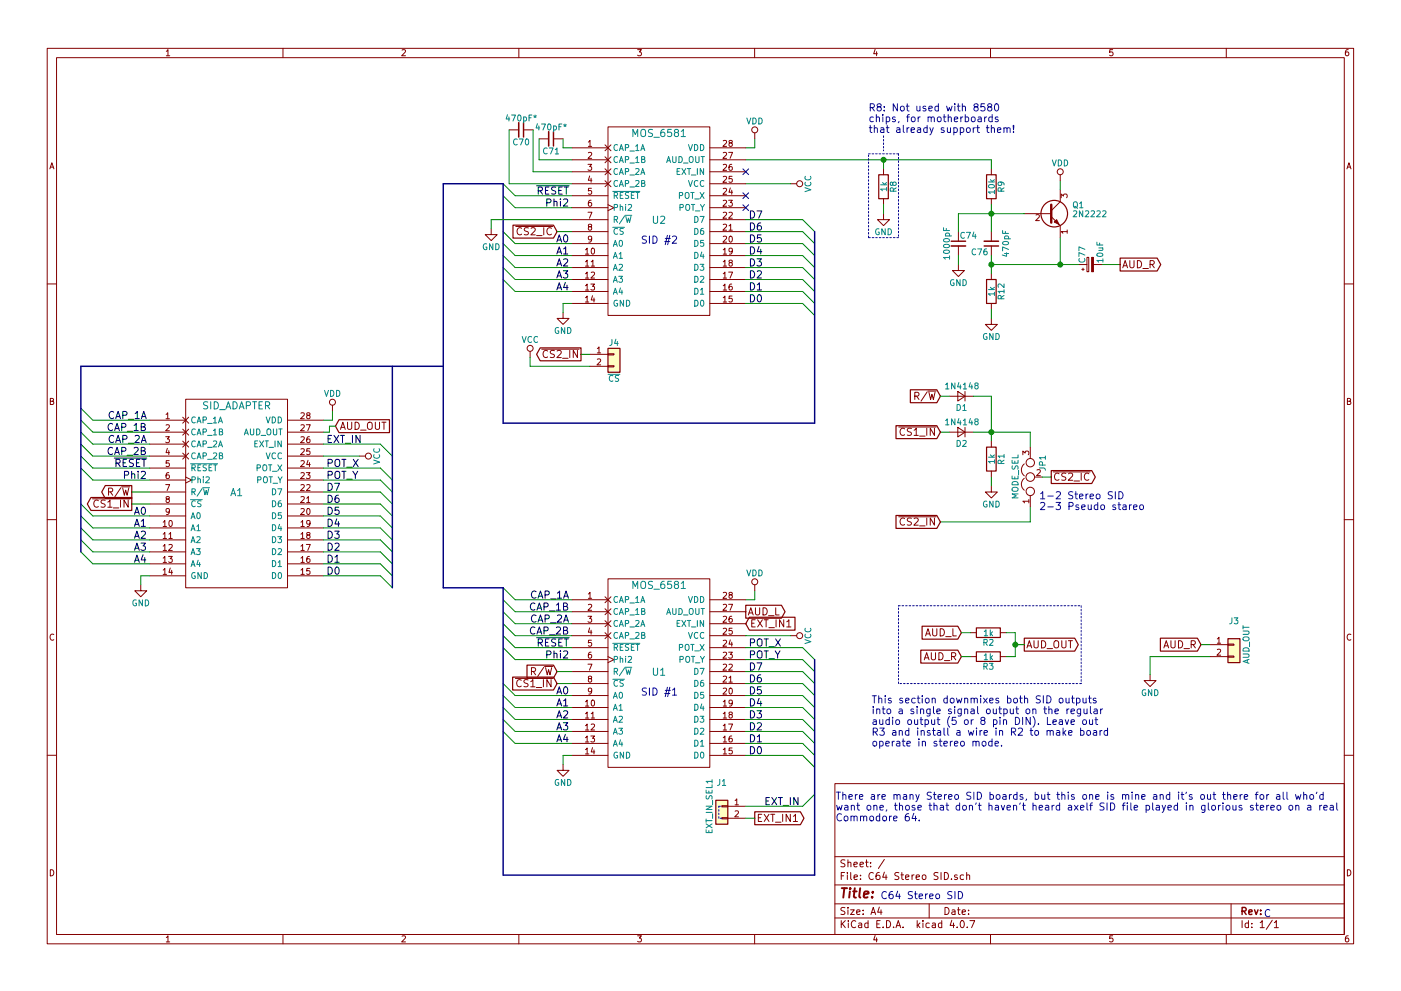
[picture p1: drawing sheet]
<svg xmlns="http://www.w3.org/2000/svg" width="297mm" height="210mm" viewBox="0 0 297 210" stroke-linecap="round" stroke-linejoin="round" font-family="sans-serif">
<g fill="none" stroke="#840000" stroke-width=".21">
<path d="M10 10.3h277v189.9h-277zM12 12.2h273v186.1h-273zM35.3 10.9l.3-.4v1.3M35.3 11.8h.7M60 10.3v1.9M85.2 10.6l.5-.1 .3 .4-.8 .9h.8M110 10.3v1.9M135.2 10.5h.8l-.4 .5 .3 .1 .1 .2-.1 .4-.2 .1-.5-.1M160 10.3v1.9M185.5 10.5l-.3 .9h.8M185.9 11v.8M210 10.3v1.9"/>
<path d="M235.9 10.5h-.6v.6h.6l.1 .5-.3 .2-.4-.1M260 10.3v1.9M285.9 10.5l-.4 .1-.2 .2-.1 .8 .3 .2 .4-.1 .1-.4-.1-.2-.4-.1-.3 .3M10.6 35.8l.4-1.3 .4 1.3M10.7 35.5h.6M107.9 27.6h2.1M111 27.6h2M114.3 29.5h2M117.3 29.5h2.1M121.3 31.4h7.6M121.3 33.9h7.6M121.3 36.4h7.6"/>
<path d="M121.3 39h7.6M124.7 34.9h.8l-.5 .5 .4 .1v.5l-.2 .1-.5-.1M124.7 30.1l.4-.3v1.3M124.7 32.4l.5-.1 .3 .4-.8 .9h.8M124.7 31.1h.8M125 37.3l-.3 .9h.8M125.3 37.8v.9M125.4 39.9h-.6l-.1 .6h.7v.6l-.2 .1-.5-.1M128.3 30.7l1.2 1.3M128.3 33.3l1.2 1.2M128.3 35.8l1.2 1.3M128.3 38.3l1.2 1.3"/>
<path d="M128.9 26.9h21.6v40h-21.6zM129.5 30.7l-1.2 1.3M129.5 33.3l-1.2 1.2M129.5 35.8l-1.2 1.3M129.5 38.3l-1.2 1.3M150.5 31.4h7.6M150.5 33.9h7.6M150.5 36.4h7.6M150.5 39h7.6M153.3 37.5l.5-.1 .3 .4-.8 .9h.8M153.3 35l.5-.1 .3 .3-.8 .9h.8M153.3 32.4l.5-.1 .3 .4-.8 .9h.8"/>
<path d="M153.3 29.9l.5-.1 .3 .3-.8 1h.8M154.5 32.3h.8l-.5 1.3M154.8 30.3l-.2-.2v-.2h.6v.3l-.5 .2-.1 .2v.3l.2 .2h.2l.3-.3-.1-.4-.2-.1M154.8 39.9l-.2 .9h.7M155.1 34.9h-.3l-.2 .3v.7l.2 .2 .4-.1-.1-.6h-.3l-.2 .2M155.2 37.4h-.6v.6h.6v.6l-.2 .1-.4-.1M160 28.2v1.3M167.6 39h1.3M187.3 35.8v1.3M210.2 35.8v1.3M224.8 37.1v1.2M285.6 35.8l.4-1.3 .4 1.3"/>
<path d="M285.7 35.5h.6M104.1 48.5v1.3h1.3l-1.3 1.2-1.2-1.2h1.2M109.3 48.1h7.9M110.6 48.5a.72 .72 0 0 0-1 .4 .72 .72 0 0 0 .7 .9l.3-.1M112 48.4l-.5-.1-.3 .2v.4l.7 .3 .1 .3-.3 .3h-.5M112.6 48.5l.6-.2 .3 .4-1 1.1h1M113.8 50h1.1M115.3 48.3v1.5M116.9 48.5a.72 .72 0 0 0-1 .4 .72 .72 0 0 0 .7 .9l.3-.1M121.3 41.5h7.6M121.3 44.1h7.6M121.3 46.6h7.6"/>
<path d="M121.3 49.1h7.6M121.3 51.7h7.6M121.3 54.2h7.6M121.3 56.8h7.6M121.3 59.3h7.6M124.1 53l.4-.4v1.3M124.1 55.5l.4-.3v1.3M124.1 58.1l.4-.4v1.3M124.1 53.9h.7M124.1 56.5h.7M124.1 59h.7M124.7 45h.8l-.5 1.3"/>
<path d="M125 48.1l-.3-.2 .1-.3 .6 .1v.3l-.6 .2-.1 .2 .1 .3 .2 .1h.2l.3-.2-.1-.4-.2-.1M125.3 42.5h-.3l-.2 .3-.1 .7 .3 .3 .4-.2-.1-.6h-.3l-.3 .2M125.3 55.5l.4-.3v1.3M125.3 57.8l.5-.1 .3 .4-.8 .9h.8M125.3 56.5h.8M125.5 50.6l-.3 .3-.4-.1v-.6l.4-.1 .3 .2-.1 .8-.3 .3h-.3M125.5 52.8l.1-.2a.67 .67 0 0 1 .5 .7 .67 .67 0 0 1-.5 .6l-.3-.5zM128.9 43.4l1.3 .7-1.3 .6M150.5 41.5h7.6M150.5 44.1h7.6M150.5 46.6h7.6M150.5 49.1h7.6"/>
<path d="M150.5 51.7h7.6M150.5 54.2h7.6M150.5 56.8h7.6M150.5 59.3h7.6M153.3 50.2l.5-.1 .3 .4-.8 .9h.8M153.3 47.7l.5-.1 .3 .3-.8 .9h.8M153.3 45.1l.5-.1 .3 .4-.8 .9h.8M153.3 42.6l.5-.1 .3 .3-.8 1h.8M153.3 40.1l.5-.2 .3 .4-.8 .9h.8M153.3 58.1l.4-.4v1.3M153.3 55.5l.4-.3v1.3M153.3 53l.4-.4v1.3"/>
<path d="M153.3 53.9h.8M153.3 56.5h.8M153.3 59h.8M154.5 42.5h.8l-.5 .5 .4 .1v.5l-.2 .2-.5-.2M154.5 57.7h.8l-.5 1.3M154.6 47.9l.3-.3v1.2M154.6 45.1l.4-.1 .3 .4-.8 .9h.8M154.6 48.8h.7M154.7 50.2l.1-.1a.67 .67 0 0 1 .5 .6 .67 .67 0 0 1-.5 .7l-.2-.5zM154.8 55.7l-.2-.2v-.2h.6v.3l-.5 .2-.1 .2v.3l.2 .2h.2l.3-.3-.1-.4-.2-.1M155.1 40.4v.8M155.3 53.2l-.3 .2h-.3l-.1-.6 .4-.2 .3 .3-.1 .7-.3 .3h-.2"/>
<path d="M187.3 45.3v1.3h1.3l-1.3 1.3-1.2-1.3h1.2M187.3 42.2v1.2M203.2 56.1v1.3h1.3l-1.3 1.3-1.3-1.3h1.3M203.2 49.1v2.1M203.2 52.2v2M210.2 42.2v1.2M210.2 49.1v2.1M210.2 52.2v2M210.2 58v1.3M217.2 45.3h5.7M219.7 45.6l.4-.1 .3 .4-.8 .9h.8M222.9 46l1.9 1.9v2.5"/>
<path d="M224.8 40.3v2.5l-1.9 1.9M225 42v-.8l.5 .4 .1-.4h.5l.2 .2-.2 .6M226.3 49.1h-1.3l.3 .4M226.3 48.8v.7M228.6 56.1h1.9M229.4 57.1h.5M229.6 56.9v.5M230.5 54.6h.3v3.1h-.3zM231.8 56.1h1.9M238 56.8l.6-1.5 .5 1.5M238.2 56.4h.7M239.5 55.3v1.2l.4 .3h.2l.3-.3v-1.2"/>
<path d="M241.1 55.3a.77 .77 0 0 1 .9 .8 .77 .77 0 0 1-.9 .7zM242.3 57h1.2M243.8 56.1l.8-.1 .1-.2v-.4l-.3-.1h-.6v1.5M244.2 56.1l.5 .7M10 60.2h2M112.4 74.5v1.3M114.9 74.1h7.9M116.1 74.5a.72 .72 0 0 0-1 .5 .72 .72 0 0 0 .7 .9l.3-.2M117.6 74.4l-.6-.1-.3 .3 .1 .4 .7 .3v.4l-.3 .2-.5-.1M118.1 74.5l.6-.2 .3 .5-.9 1.1h.9M119.3 76h1.1M119.4 66.3v1.3h1.2l-1.2 1.2-1.3-1.2h1.3"/>
<path d="M120.8 74.3v1.6M121.3 61.8h7.6M121.3 64.4h7.6M122.4 74.3v1.6l-.9-1.6v1.6M124.1 60.6l.4-.3v1.2M124.1 63.2l.4-.4v1.3M124.1 61.5h.7M124.1 64.1h.7M125.1 75.2h3.8M125.1 77.7h3.8M125.3 60.3h.8l-.5 .5 .4 .1v.5l-.2 .1-.5-.1M125.6 62.7l-.3 .9h.8"/>
<path d="M125.9 63.2v.9M126.6 74l.4-.4v1.3M126.6 76.2l.5-.1 .3 .4-.8 .9h.8M126.6 74.9h.8M128.9 77.6h1.3v.2h-1.3zM128.9 75.1h1.3v.2h-1.3zM150.5 61.8h7.6M150.5 64.4h7.6M153.3 63.2l.4-.4v1.3M153.3 60.6l.4-.3v1.2M153.3 61.5h.8M153.3 64.1h.8"/>
<path d="M155.1 60.3h-.3l-.2 .3v.7l.2 .2 .4-.1-.1-.6h-.3l-.2 .2M155.2 62.8h-.6v.6h.6v.6l-.2 .1-.4-.1M210.2 67.6v1.2h1.3l-1.3 1.3-1.3-1.3h1.3M210.2 64.4v1.3M285 60.2h2M10.7 85.1h.5l.1-.5-.6-.1v1.3h.5l.2-.4-.3-.3M31.7 89.1h7.7M31.7 91.7h7.7M31.7 94.2h7.7M31.7 96.8h7.7M31.7 99.3h7.7M35.1 92.7h.8l-.4 .4 .4 .1v.6l-.2 .1-.6-.1"/>
<path d="M35.2 87.9l.4-.3v1.2M35.2 90.2l.5-.1 .2 .4-.8 .9h.8M35.2 88.8h.7M35.5 95.1l-.3 .9h.8M35.8 95.6v.9M35.9 97.7h-.6l-.1 .6h.7v.6l-.2 .1-.5-.1M38.7 88.5l1.3 1.3M38.7 91.1l1.3 1.2M38.7 93.6l1.3 1.3M38.7 96.1l1.3 1.3M39.4 84.7h21.6v40h-21.6zM40 88.5l-1.3 1.3"/>
<path d="M40 91.1l-1.3 1.2M40 93.6l-1.3 1.3M40 96.1l-1.3 1.3M61 89.1h7.6M61 91.7h7.6M61 94.2h7.6M61 96.8h7.6M61 99.3h7.6M63.8 97.8l.5-.1 .2 .4-.8 .9h.8M63.8 95.3l.5-.1 .2 .3-.8 1h.8M63.8 92.8l.5-.1 .2 .3-.8 .9h.8M63.8 90.2l.5-.1 .2 .4-.8 .9h.8"/>
<path d="M63.8 87.7l.5-.1 .2 .3-.8 .9h.8M64.9 90.1h.9l-.5 1.3M65.3 88.1l-.3-.2 .1-.3 .6 .1v.3l-.6 .2-.1 .2 .1 .3 .2 .1h.2l.2-.2v-.4l-.2-.1M65.3 97.7l-.3 .9h.8M65.6 92.7h-.3l-.2 .3-.1 .7 .3 .2 .4-.1-.1-.6-.3-.1-.3 .3M65.6 98.1v.9M65.7 95.2h-.6l-.1 .6h.7v.5l-.2 .2-.5-.2M70.5 86v1.2M72.2 91.1l.5-1.5 .5 1.5M72.3 90.7h.8M73.7 89.6v1.2l.3 .3h.3l.3-.3v-1.2M75.3 89.6a.77 .77 0 0 1 .9 .7 .77 .77 0 0 1-.9 .8z"/>
<path d="M76.2 96.8h1.3M76.5 91.3h1.1M78 89.8a.5 .5 0 0 1 .6-.2 .5 .5 0 0 1 .3 .5v.8l-.3 .2a.53 .53 0 0 1-.7-.5zM79.6 89.6v1.2l.3 .3h.3l.3-.3v-1.2M81 89.6h.8M81.4 89.6v1.5M190.6 90.6h7.9M191.8 91a.72 .72 0 0 0-1 .5 .72 .72 0 0 0 .7 .9l.3-.2M193.2 90.9h-.5l-.3 .1v.4l.7 .3 .1 .4-.3 .3-.5-.1M193.8 91.3l.5-.4v1.5M193.8 92.4h.9M194 84h.7l.1-.3v-.3l-.3-.2h-.5v1.6"/>
<path d="M194.3 84l.5 .8M195 92.5h1.1M196.5 90.9v1.5M196.6 83.2l-1.3 1.9M196.7 83h1.8M197 83.2l.3 1.6 .3-1.1 .3 1.1 .3-1.6M198.1 90.9v1.5l-.9-1.5v1.5M201.3 91.7h5.1M201.3 84.1h5.1M203.1 83.1l1.5 1-1.5 1zM203.1 90.7l1.5 1-1.5 1zM204.6 83.1v2"/>
<path d="M204.6 90.7v2M210.2 93.6v1.3M210.2 99.9v1.3M216.9 96.5v-.8l.4 .4 .1-.3h.6l.1 .1-.1 .6M217.2 98.4a1.63 1.63 0 0 0 0 2.6M218.4 94.9v2.4M219.9 99.7l.4-.1 .3 .4-.8 .9h.8M285.7 85.1h.5l.1-.5-.6-.1v1.3h.5l.2-.4-.3-.3M10 110.3h2M19.6 105.8h7.9M20.9 106.2a.72 .72 0 0 0-1.1 .5 .72 .72 0 0 0 .7 .9l.4-.1M22.3 106.2l-.6-.1-.2 .1v.5l.6 .3 .2 .3-.3 .3-.6-.1"/>
<path d="M22.9 106.5l.4-.4v1.5M22.9 107.6h.8M23 104.4l.7-.1 .2-.2-.1-.4-.2-.1h-.6v1.5M23.4 104.4l.5 .7M24 107.8h1.2M25.6 106.1v1.5M25.6 103.5l-1.3 1.9M25.8 103.3h1.7M26 103.6l.4 1.5 .2-1.1 .3 1.1 .4-1.5M27.2 106.1v1.5l-.9-1.5v1.5M31.7 101.8h7.7M31.7 104.4h7.7"/>
<path d="M31.7 106.9h7.7M31.7 109.5h7.7M31.7 112h7.7M31.7 114.5h7.7M31.7 117.1h7.7M31.7 119.6h7.7M34.6 110.8l.4-.4v1.3M34.6 113.3l.4-.3v1.2M34.6 115.9l.4-.4v1.3M34.6 118.4l.4-.3v1.2M34.6 111.7h.7M34.6 114.2h.7"/>
<path d="M34.6 116.8h.7M34.6 119.3h.7M35.1 102.8h.9l-.6 1.3M35.4 105.9l-.2-.2 .1-.3 .6 .1v.3l-.6 .1-.1 .2 .1 .4 .1 .1h.3l.2-.2v-.4l-.2-.1M35.7 118.1h.8l-.4 .4 .4 .1v.6l-.2 .1-.6-.1M35.8 100.3h-.4l-.1 .3-.1 .7 .2 .2 .5-.1-.1-.6h-.4l-.2 .2M35.8 113.3l.4-.3v1.2M35.8 115.6l.5-.1 .2 .4-.8 .9h.8M35.8 114.2h.7M35.9 108.4l-.2 .3-.4-.1v-.6l.4-.1 .2 .2v.8l-.3 .3h-.3M35.9 110.5l.2-.1a.67 .67 0 0 1 .4 .7 .67 .67 0 0 1-.4 .6l-.3-.5zM39.4 101.2l1.2 .6-1.2 .7"/>
<path d="M61 101.8h7.6M61 104.4h7.6M61 106.9h7.6M61 109.5h7.6M61 112h7.6M61 114.5h7.6M61 117.1h7.6M61 119.6h7.6M63.8 108l.5-.1 .2 .3-.8 1h.8M63.8 105.5l.5-.1 .2 .3-.8 .9h.8M63.8 102.9l.5-.1 .2 .4-.8 .9h.8M63.8 100.4l.5-.1 .2 .3-.8 .9h.8"/>
<path d="M63.8 118.4l.4-.3v1.2M63.8 115.9l.4-.4v1.3M63.8 113.3l.4-.3v1.2M63.8 110.8l.4-.4v1.3M63.8 111.7h.7M63.8 114.2h.7M63.8 116.8h.7M63.8 119.3h.7M64.9 100.3h.8l-.4 .5 .4 .1v.5l-.2 .1-.6-.1M64.9 115.5h.9l-.5 1.3M65 105.7l.4-.3v1.2M65 102.9l.5-.1 .2 .4-.8 .9h.8"/>
<path d="M65 106.6h.7M65.1 108l.2-.1a.67 .67 0 0 1 .5 .6 .67 .67 0 0 1-.5 .7l-.3-.5zM65.3 113.5l-.3-.2 .1-.2h.6v.3l-.6 .2-.1 .2 .1 .3 .2 .1h.2l.2-.2v-.4l-.2-.1M65.6 118.1h-.3l-.2 .3-.1 .7 .3 .2 .4-.1-.1-.6-.3-.1-.3 .3M65.7 111l-.2 .2-.4-.1v-.6l.4-.1 .2 .3v.7l-.3 .3h-.3M190.6 109.6h7.9M191.8 110.1a.72 .72 0 0 0-1 .4 .72 .72 0 0 0 .7 .9l.3-.1M193.2 110l-.5-.1-.3 .2v.4l.7 .3 .1 .3-.3 .3-.5-.1M193.8 110.1l.6-.2 .3 .4-.9 1.1h.9M195 111.6h1.1M196.5 109.9v1.5M198.1 109.9v1.5l-.9-1.5v1.5"/>
<path d="M210.2 103.1v1.3h1.3l-1.3 1.3-1.3-1.3h1.3M217.2 101.5a1.63 1.63 0 0 0 0 2.5M218.1 106.3h-1.2l.3 .4M218.1 106v.7M218.4 105.2v2.4M219.5 101.2h1.5M223.3 100.1h7.8M224.5 100.5a.72 .72 0 0 0-1 .5 .72 .72 0 0 0 .7 .9l.3-.2M226 100.5l-.6-.1-.3 .3 .1 .3 .7 .3v.4l-.2 .2-.6-.1M226.5 100.5l.6-.1 .3 .4-.9 1.1h.9M227.7 102.1h1.2M229.2 100.4v1.5"/>
<path d="M230.9 100.5a.72 .72 0 0 0-1.1 .5 .72 .72 0 0 0 .8 .9l.3-.2M285 110.3h2M11.4 134.6a.58 .58 0 0 0-.8 .6 .58 .58 0 0 0 .8 .5M29.8 124.1v1.2h1.3l-1.3 1.3-1.2-1.3h1.2M31.7 122.2h7.7M34.6 120.9l.4-.3v1.3M34.6 121.9h.7M36.1 120.5l-.3 .9h.8M36.4 121v.9M61 122.2h7.6M63.8 120.9l.4-.3v1.3M63.8 121.9h.7"/>
<path d="M65.7 120.6h-.6l-.1 .6h.7v.5l-.2 .2-.5-.2M121.3 127.2h7.6M121.3 129.8h7.6M121.3 132.3h7.6M121.3 134.9h7.6M121.3 137.4h7.6M121.3 139.9h7.6M124.7 130.8h.8l-.5 .4 .4 .1v.6l-.2 .1-.5-.1M124.7 126l.4-.3v1.2M124.7 128.3l.5-.1 .3 .4-.8 .9h.8M124.7 126.9h.8M125 133.2l-.3 .9h.8"/>
<path d="M125.3 138.4h-.3l-.2 .3-.1 .7 .3 .2 .4-.1-.1-.6h-.3l-.3 .2M125.3 133.7v.9M125.4 135.8h-.6l-.1 .6h.7v.6l-.2 .1-.5-.1M128.3 126.6l1.2 1.3M128.3 129.2l1.2 1.2M128.3 131.7l1.2 1.3M128.3 134.2l1.2 1.3M128.9 122.8h21.6v40h-21.6zM128.9 139.3l1.3 .6-1.3 .7M129.5 126.6l-1.2 1.3M129.5 129.2l-1.2 1.2M129.5 131.7l-1.2 1.3"/>
<path d="M129.5 134.2l-1.2 1.3M150.5 127.2h7.6M150.5 129.8h7.6M150.5 132.3h7.6M150.5 134.9h7.6M150.5 137.4h7.6M150.5 139.9h7.6M153.3 138.5l.5-.1 .3 .3-.8 .9h.8M153.3 135.9l.5-.1 .3 .4-.8 .9h.8M153.3 133.4l.5-.1 .3 .3-.8 1h.8M153.3 130.9l.5-.1 .3 .3-.8 .9h.8M153.3 128.3l.5-.1 .3 .4-.8 .9h.8"/>
<path d="M153.3 125.8l.5-.1 .3 .3-.8 .9h.8M154.5 138.4h.8l-.5 .5 .4 .1v.5l-.2 .1-.5-.1M154.5 128.2h.8l-.5 1.3M154.8 126.2l-.2-.2v-.2h.6v.3l-.5 .2-.1 .2v.3l.2 .1h.2l.3-.2-.1-.4-.2-.1M154.8 135.8l-.2 .9h.7M155.1 130.8h-.3l-.2 .3v.7l.2 .2 .4-.1-.1-.6-.3-.1-.2 .3M155.1 136.2v.9M155.2 133.3h-.6v.6h.6v.5l-.2 .2-.4-.2M158.7 130.5l.5-1.5 .5 1.5M158.8 130h.7M159.4 132.2h.5M160 124.1v1.2"/>
<path d="M160.1 131.5h-.7v1.5h.7M160.2 129v1.2l.3 .3h.3l.3-.3v-1.2M160.6 131.5l1 1.5M161.6 131.5l-1 1.5M161.8 129a.77 .77 0 0 1 .9 .7 .77 .77 0 0 1-.9 .8zM162 131.5h.9M162.4 131.5v1.5M162.9 130.6h1.2M163 133.2h1.2M164.5 129v1.5h.7M164.5 131.5v1.5M166.2 131.5v1.5l-.9-1.5v1.5"/>
<path d="M166.8 131.9l.5-.4v1.5M166.8 133h.9M167.6 134.9h1.3M196 140l.5-1.5 .5 1.5M196.1 139.6h.7M196.2 134.9l.5-1.5 .6 1.5M196.4 134.5h.7M197.5 138.5v1.2l.3 .3h.2l.3-.3v-1.2M197.7 133.4v1.2l.3 .3h.3l.3-.3v-1.2M199.1 138.5a.77 .77 0 0 1 .9 .7 .77 .77 0 0 1-.9 .8zM199.3 133.4a.77 .77 0 0 1 .9 .8 .77 .77 0 0 1-.9 .7zM200.5 135.1h1.2"/>
<path d="M201.8 139.3l.7-.1 .1-.2v-.4l-.3-.1h-.5v1.5M202 133.4v1.5h.8M202.1 139.3l.5 .7M205.7 139.3h1.3M205.7 134.2h1.3M212.1 139.3h1.3M212.1 134.2h1.3M217.7 137.5l.5-1.6 .5 1.6M217.9 137h.7M219.2 135.9v1.3l.3 .3h.3l.3-.3v-1.3M220.8 135.9a.77 .77 0 0 1 .9 .8 .77 .77 0 0 1-.9 .8zM222 137.6h1.2"/>
<path d="M223.7 136a.5 .5 0 0 1 .5 0 .5 .5 0 0 1 .3 .4l-.1 .9-.3 .2a.53 .53 0 0 1-.7-.5v-.6zM225.1 135.9v1.3l.3 .3h.3l.3-.3v-1.3M226.5 135.9h.9M226.9 135.9v1.6M246.8 137.5l.5-1.6 .5 1.6M246.9 137h.7M248.3 135.9v1.3l.3 .3h.2l.3-.3v-1.3M249.9 135.9a.77 .77 0 0 1 .9 .8 .77 .77 0 0 1-.9 .8zM251 137.6h1.2M252.6 136.7h.7l.1-.3v-.3l-.3-.2h-.5v1.6M252.9 136.7l.5 .8M256.5 136.8h3.8"/>
<path d="M256.5 139.3h3.8M258.1 135.6l.3-.4v1.3M258.1 137.8l.5-.1 .2 .4-.8 .9h.8M258.1 136.5h.7M260.3 139.2h1.3v.2h-1.3zM260.3 136.6h1.3v.3h-1.3zM286.4 134.6a.58 .58 0 0 0-.8 .6 .58 .58 0 0 0 .8 .5M109.3 143.9h7.9M110.5 144.3a.72 .72 0 0 0-1 .5 .72 .72 0 0 0 .7 .9l.3-.1M112 144.3l-.6-.1-.2 .1v.5l.6 .3 .2 .3-.3 .3-.6-.1M112.5 144.6l.5-.4v1.5M112.5 145.7h.9"/>
<path d="M112.7 142.5l.7-.1 .2-.2-.1-.4-.2-.1h-.6v1.5M113.1 142.5l.5 .7M113.7 145.9h1.2M115.2 144.2v1.5M115.3 141.6l-1.3 1.9M115.4 141.4h1.8M115.7 141.7l.3 1.5 .3-1.1 .3 1.1 .4-1.5M116.8 144.2v1.5l-.8-1.5v1.5M121.3 142.5h7.6M121.3 145h7.6M121.3 147.6h7.6M121.3 150.1h7.6"/>
<path d="M121.3 152.6h7.6M121.3 155.2h7.6M121.3 157.7h7.6M124.1 148.9l.4-.4v1.3M124.1 151.4l.4-.3v1.2M124.1 154l.4-.4v1.3M124.1 156.5l.4-.3v1.2M124.1 159l.4-.3v1.3M124.1 149.8h.7M124.1 152.3h.7M124.1 154.9h.7M124.1 157.4h.7"/>
<path d="M124.1 160h.7M124.7 140.9h.8l-.5 1.3M125 144l-.3-.2 .1-.3 .6 .1v.3l-.6 .1-.1 .2 .1 .4 .2 .1h.2l.3-.2-.1-.4-.2-.1M125.3 156.2h.8l-.5 .4 .4 .1v.6l-.2 .1-.5-.1M125.3 151.4l.4-.3v1.2M125.3 153.7l.5-.1 .3 .4-.8 .9h.8M125.3 152.3h.8M125.5 146.5l-.3 .3-.4-.1v-.6l.4-.1 .3 .2-.1 .8-.3 .3h-.3M125.5 148.6l.1-.1a.67 .67 0 0 1 .5 .7 .67 .67 0 0 1-.5 .6l-.3-.5zM125.6 158.6l-.3 .9h.8M125.9 159.1v.9M150.5 142.5h7.6"/>
<path d="M150.5 145h7.6M150.5 147.6h7.6M150.5 150.1h7.6M150.5 152.6h7.6M150.5 155.2h7.6M150.5 157.7h7.6M153.3 146.1l.5-.1 .3 .3-.8 1h.8M153.3 143.6l.5-.1 .3 .3-.8 .9h.8M153.3 141l.5-.1 .3 .4-.8 .9h.8M153.3 159l.4-.3v1.3M153.3 156.5l.4-.3v1.2M153.3 154l.4-.4v1.3"/>
<path d="M153.3 151.4l.4-.3v1.2M153.3 148.9l.4-.4v1.3M153.3 149.8h.8M153.3 152.3h.8M153.3 154.9h.8M153.3 157.4h.8M153.3 160h.8M154.5 153.6h.8l-.5 1.3M154.6 143.8l.3-.3v1.2M154.6 141l.4-.1 .3 .4-.8 .9h.8M154.6 144.7h.7M154.7 146.1l.1-.1a.67 .67 0 0 1 .5 .6 .67 .67 0 0 1-.5 .7l-.2-.5z"/>
<path d="M154.8 151.6l-.2-.2v-.2h.6v.3l-.5 .2-.1 .2v.3l.2 .1h.2l.3-.2-.1-.4-.2-.1M155.1 156.2h-.3l-.2 .3v.7l.2 .2 .4-.1-.1-.6-.3-.1-.2 .3M155.2 158.7h-.6v.6h.6v.5l-.2 .2-.4-.2M155.3 149.1l-.3 .2-.3-.1-.1-.6 .4-.1 .3 .3-.1 .7-.3 .3h-.2M200.2 140.2h1.2M243.8 143.1v1.3h1.3l-1.3 1.3-1.2-1.3h1.2M10 160.2h2M119.4 162.2v1.2h1.2l-1.2 1.3-1.3-1.3h1.3M121.3 160.3h7.6M150.5 160.3h7.6M153 173.5h1.3v.2h-1.3zM153 170.9h1.3v.3h-1.3z"/>
<path d="M154.3 171.1h3.8M154.3 173.6h3.8M155.9 169.8l.3-.3v1.3M155.9 172.1l.4-.1 .3 .4-.8 .9h.8M155.9 170.8h.7M160.8 173.5h.5M161.5 172.8h-.7v1.5h.7M162 172.8l1 1.5M163 172.8l-1 1.5M163.4 172.8h.9M163.8 172.8v1.5M164.4 174.4h1.2"/>
<path d="M165.9 172.8v1.5M167.6 172.8v1.5l-.9-1.5v1.5M168.2 173.2l.5-.4v1.5M168.2 174.3h.9M177 166.3h108v32h-108zM285 160.2h2M10.7 184.5a.65 .65 0 0 1 .7 .7 .65 .65 0 0 1-.7 .6zM35.3 198.9l.3-.4v1.3M35.3 199.8h.7M60 198.3v1.9M85.2 198.6l.5-.1 .3 .4-.8 .9h.8M110 198.3v1.9"/>
<path d="M135.2 198.5h.8l-.4 .5 .3 .1 .1 .2-.1 .4-.2 .1-.5-.1M160 198.3v1.9M177 194.8h108M177 191.8h108M177 187.8h108M177 181.8h108M178.4 195.3v1.5M178.4 185.8h.5M178.6 196l.6 .8M179.1 185.1h-.7v1.5M179.1 192.6l-.5-.1-.3 .3 .1 .3 .7 .4v.4l-.2 .1-.6-.1M179.1 182.5l-.5-.1-.3 .3 .1 .3 .7 .4v.4l-.2 .1-.6-.1"/>
<path d="M179.2 195.3l-.8 .9M179.7 185.1v.2M179.7 185.6v1M179.8 192.5v.2M179.8 183.1l.2-.2 .4 .1v.9M179.8 182.4v1.5M179.8 193v1M179.9 195.3v.2M179.9 195.8v1M180.3 193h.8l-.8 1h.8M180.4 185.1v1.3l.2 .2M181.1 183.4l.7-.1-.1-.3-.4-.1-.2 .2v.7h.6"/>
<path d="M181.1 186.1l.7-.1-.1-.3-.4-.1-.2 .2 .1 .7h.5M181.4 195.5a.71 .71 0 0 0-1 .5 .71 .71 0 0 0 .8 .8l.2-.1M181.6 193.5l.7-.1v-.3l-.4-.1-.3 .2 .1 .7h.6M182.1 195.9h.6v.9M182.3 183.4l.8-.1-.1-.3-.4-.1-.3 .2 .1 .7h.6M182.4 186.5v.1M182.4 185.7v.1M182.7 196.2l-.7 .3 .2 .3 .5-.1M183 193.9v.1M183 193.1v.1M183.5 182.9h.6M183.7 182.4v1.3l.4 .2"/>
<path d="M184 195.9l-.4-.1-.3 .3 .1 .6 .2 .1 .4-.1M184 195.3v1.5M184.6 183.8v.1M184.6 183v.1M184.7 194l.4-1.5 .5 1.5M184.8 193.6h.7M185.2 185.3a.71 .71 0 0 0-1 .5 .71 .71 0 0 0 .7 .8l.3-.1M185.5 198.5l-.3 .9h.8M185.9 199v.8M185.9 196h.5M186.4 192.5l-.3 1h.9M186.4 185.1l-.4 .1a1.11 1.11 0 0 0-.1 1.3l.4 .1 .2-.1 .1-.5-.3-.3h-.4l-.2 .3"/>
<path d="M186.6 195.3h-.7v1.5h.7M186.8 193v1M187.2 196.7v.1M187.5 185l-.4 1.1h1M187.5 182.3l-1.3 2M187.9 185.6v1M188 195.3a.76 .76 0 0 1 .8 .8 .76 .76 0 0 1-.8 .7zM189.5 196.7v.1M190 196.8l.4-1.5 .6 1.5M190.1 196.4h.7M190.6 185.2l-.6-.1-.3 .3 .1 .3 .7 .3v.5l-.2 .1-.6-.1M191 185.6h.6"/>
<path d="M191.2 185.1v1.3l.4 .2M191.5 196.7v.1M192 186.1l.7-.1v-.3l-.5-.1-.2 .2 .1 .7h.6M193.4 185.6v1M193.8 185.6l-.4 .3M194.2 186.1l.7-.1v-.3l-.4-.1-.3 .2 .1 .7h.6M194.5 195.3v1.5M194.6 196.3l.4 .5M195 195.8l-.5 .6M195.6 185.7l.2-.1 .4 .1 .1 .6-.1 .2-.4 .1-.2-.1zM195.7 195.3v.2M195.7 195.8v1"/>
<path d="M197 191.8v3M197 195.9l-.4-.1-.3 .3 .1 .6 .2 .1 .4-.1M197.7 195.9h.6v.9M198.3 196.2l-.7 .3 .2 .3 .5-.1M198.9 185.2l-.6-.1-.3 .3 .1 .3 .7 .3v.5l-.2 .1-.6-.1M199.5 185.1v1.5M199.7 195.9l-.5-.1-.2 .3v.6l.2 .1 .5-.1M199.7 195.3v1.5M200.2 185.1a.76 .76 0 0 1 .9 .8 .76 .76 0 0 1-.9 .7zM200.4 192.5a.76 .76 0 0 1 .8 .8 .76 .76 0 0 1-.8 .7zM201.7 186.5v.1M201.8 195.2l-.4 1.1h1"/>
<path d="M201.9 193.1h.5l.1 .9M202.2 195.8v1M202.5 193.4l-.7 .3 .2 .3 .5-.1M202.9 196.7v.1M202.9 185.7l-.3-.1-.2 .2v.2l.5 .2v.3h-.5M203 193h.6M203.2 192.5v1.3l.4 .2M203.8 195.4l.1-.1a.8 .8 0 0 1 .6 .8 .8 .8 0 0 1-.6 .7 .97 .97 0 0 1-.1-1.4zM204 193.5l.7-.1-.1-.3-.4-.1-.2 .2 .1 .7h.5M204.3 185.7l-.4-.1-.3 .3 .1 .6 .2 .1 .4-.1M205 185.7l.2-.1 .3 .1 .1 .9M205 185.1v1.5"/>
<path d="M205.1 196.7v.1M205.4 193.9v.1M205.4 193.1v.1M205.6 195.3h1.1l-.7 1.5M210 198.3v1.9M235.9 198.5h-.6v.7l.6-.1 .1 .5-.3 .2-.4-.1M260 198.3v1.9M261 191.8v6.5M263.3 195.3v1.5M264.7 195.9l-.4-.1-.3 .3 .1 .6 .2 .1 .4-.1M264.7 195.3v1.5M265.4 196.7v.1"/>
<path d="M265.4 195.9v.1M267.2 195.8l.4-.5v1.5M267.2 196.8h.8M269.7 195.2l-1.2 2M270.2 195.8l.4-.5v1.5M270.2 196.8h.8M285.7 184.5a.65 .65 0 0 1 .7 .7 .65 .65 0 0 1-.7 .6zM285.9 198.5l-.4 .1-.2 .3-.1 .7 .3 .2 .4-.1 .1-.4-.1-.2-.4-.1-.3 .3"/>
<circle cx="160" cy="27.6" r=".63"/>
<circle cx="169.5" cy="39" r=".63"/>
<circle cx="224.8" cy="36.4" r=".63"/>
<circle cx="112.4" cy="73.9" r=".63"/>
<circle cx="70.5" cy="85.3" r=".63"/>
<circle cx="78.1" cy="96.8" r=".63"/>
<circle cx="218.4" cy="98.2" r=".89"/>
<circle cx="218.4" cy="101.2" r=".91"/>
<circle cx="218.4" cy="104.3" r=".89"/>
<circle cx="160" cy="123.4" r=".63"/>
<circle cx="169.5" cy="134.9" r=".63"/>
</g>
<path d="M111 26v3.1M117.3 27.9v3.1M201.7 51.2h3M208.7 52.2h3M263.3 193.3l.8-.1 .1-.2-.1-.3-.2-.2h-.6v1.5M263.7 193.3l.5 .7M264.8 193.5l.7-.1-.1-.3-.4-.1-.2 .2v.7h.6M266 193l.3 1 .4-1M267.3 193.9v.1M267.3 193.1v.1" fill="none" stroke="#840000" stroke-width=".3"/>
<path d="M178.5 188.4h1.1M179 188.4l-.2 2M180.2 189.1l-.2 1.3M180.3 188.4l-.1 .2 .2-.1-.1-.1-.1 .2M180.9 189.1h.7M181.2 188.4l-.2 1.8 .1 .1 .4 .1M182.4 188.4l-.2 1.8 .2 .2M183.2 189.8l.9-.2v-.4l-.6-.1-.3 .3v.9h.7M184.9 190.3v.1M185.1 189.2l-.1 .2-.1-.1 .2-.1-.1 .2" fill="none" stroke="#840000" stroke-width=".41"/>
<g fill="none" stroke="#008484" stroke-width=".21">
<path d="M107.6 24.3l-.3 .9h.8M107.9 24.8v.9M108.5 24.4h.8l-.5 1.3M109.7 29.6a.56 .56 0 0 0-.8 .5 .56 .56 0 0 0 .8 .5M109.9 24.5l.1-.1a.67 .67 0 0 1 .5 .6 .67 .67 0 0 1-.5 .7l-.2-.5zM110.1 29.5h.8l-.5 1.3M111 24.9l.4-.1 .2 .3-.1 .5h-.5M111 24.8v1.3M111.5 29.6l.2-.1a.67 .67 0 0 1 .4 .6 .67 .67 0 0 1-.4 .7l-.3-.5zM112.2 25h.4M112.8 24.4h-.6v1.3M113.1 24.6l.3 .1 .3-.1"/>
<path d="M113.3 24.9l.1-.2 .2 .2M113.4 24.4v.3M113.9 26.2l-.2 .9h.7M114.2 26.7v.9M114.8 26.3h.8l-.5 1.3M116 31.5a.56 .56 0 0 0-.8 .5 .56 .56 0 0 0 .8 .5M116.2 26.4l.2-.1a.67 .67 0 0 1 .4 .6 .67 .67 0 0 1-.4 .7l-.3-.5zM116.4 31.4h.9l-.6 1.3M117.4 26.8l.3-.1 .3 .3-.1 .5h-.5M117.4 26.7v1.3M117.7 31.7l.4-.3v1.3M117.7 32.7h.7"/>
<path d="M118.5 26.9h.4M119.1 26.3h-.6v1.3M119.5 26.5l.3 .1 .3-.1M119.6 26.8l.2-.2 .2 .2M119.8 26.3v.3M130.9 30.8a.56 .56 0 0 0-.7 .5 .56 .56 0 0 0 .7 .5M130.9 33.3a.56 .56 0 0 0-.7 .5 .56 .56 0 0 0 .7 .6M130.9 35.9a.56 .56 0 0 0-.7 .5 .56 .56 0 0 0 .7 .5M130.9 38.4a.56 .56 0 0 0-.7 .5 .56 .56 0 0 0 .7 .5M131.3 31.9l.4-1.2 .5 1.2M131.3 34.5l.4-1.3 .5 1.3M131.3 37l.4-1.2 .5 1.2"/>
<path d="M131.3 39.6l.4-1.3 .5 1.3M131.4 31.6h.6M131.4 34.1h.6M131.4 36.6h.6M131.4 39.2h.6M132.6 31.3h.6v-.5l-.6-.1v1.2M132.6 33.9l.6-.1v-.5l-.6-.1v1.3M132.6 36.4l.6-.1v-.4l-.6-.1v1.2M132.6 39l.6-.1v-.5l-.6-.1v1.3M133.6 32h.9M133.6 34.6h.9M133.6 37.1h.9"/>
<path d="M133.6 39.7h.9M134.2 29v-1.5l.5 1 .5-1v1.5M134.8 31l.3-.3v1.2M134.8 33.6l.3-.4v1.3M134.8 35.9l.5-.1 .2 .3-.8 .9h.8M134.8 38.4l.5-.1 .2 .4-.8 .9h.8M134.8 31.9h.7M134.8 34.5h.7M135.9 31.9l.4-1.2 .4 1.2M135.9 37l.4-1.2 .4 1.2M136 31.6h.6M136 36.6h.6"/>
<path d="M136 33.8l.7-.1v-.4l-.7-.1v1.3h.5l.3-.4-.3-.3M136 38.9l.7-.1v-.4l-.7-.1v1.3h.5l.3-.5-.3-.2M136.1 27.5a.5 .5 0 0 1 .5 0 .5 .5 0 0 1 .3 .5l-.1 .8-.3 .2a.53 .53 0 0 1-.6-.5v-.5zM138.4 27.5h-.6l-.3 .3 .1 .3 .7 .3v.4l-.3 .2-.5-.1M138.6 29.1h1.2M140.8 27.5h-.4a.99 .99 0 0 0 0 1.5l.5-.2 .1-.5-.3-.3h-.3l-.3 .3M141.4 34.5l.4-1.3 .4 1.3M141.5 34.1h.6M142.3 27.5h-.7l-.1 .7 .3-.2 .5 .1 .1 .6-.3 .3-.6-.2M142.6 33.2v1l.2 .3h.3l.2-.3v-1M143.3 28.1l-.3-.3 .1-.2 .2-.1h.4l.2 .3-.1 .2-.7 .2-.1 .2v.3l.3 .3h.3l.3-.3v-.3l-.3-.3M143.6 36.3h.4"/>
<path d="M143.9 33.2a.64 .64 0 0 1 .8 .7 .64 .64 0 0 1-.8 .6zM144.2 35.8h-.6v1.2h.6M144.4 27.9l.5-.4v1.5M144.4 29h.9M144.6 35.8l.8 1.2M144.9 34.6h1M145.4 35.8l-.8 1.2M145.7 35.8h.8M146 38.3l.4 1.3 .4-1.3M146 30.7l.4 1.2 .4-1.2M146.1 35.8v1.2M146.3 33.3h.5l.2 .8a.42 .42 0 0 1-.3 .3 .42 .42 0 0 1-.4 0l-.2-.3z"/>
<path d="M146.6 37.1h.9M147.2 30.7a.64 .64 0 0 1 .8 .6 .64 .64 0 0 1-.8 .6zM147.5 33.2v1l.2 .3h.3l.2-.3v-1M147.9 35.8v1.2M148 38.4a.56 .56 0 0 0-.8 .5 .56 .56 0 0 0 .8 .5M148.5 30.7a.64 .64 0 0 1 .7 .6 .64 .64 0 0 1-.7 .6zM148.6 33.2h.8M149 33.2v1.3M149.2 35.8v1.2l-.7-1.2v1.2M149.2 38.4a.56 .56 0 0 0-.7 .5 .56 .56 0 0 0 .7 .5M158.3 25l.4 1.3 .5-1.3M159.6 25a.64 .64 0 0 1 .7 .7 .64 .64 0 0 1-.7 .6z"/>
<path d="M160.9 25a.64 .64 0 0 1 .7 .7 .64 .64 0 0 1-.7 .6zM170.7 39.8l1.2 .5-1.2 .4M170.8 38.7a.56 .56 0 0 0 .5 .7 .56 .56 0 0 0 .5-.7M170.8 37.4a.56 .56 0 0 0 .5 .8 .56 .56 0 0 0 .5-.8M186.7 39.2h1.3M187.1 38.7l.5 .5M188 39.8v.7M188 38.7l-.5 .4M189.3 38.9l.2-.3 .4 .1 .1 .2-.1 .3-.4 .1-.2-.1-.1-.5h-.4v.5l.3 .1 .2-.2M190 39.8l-.6 .5M209.6 38.6h1.2M209.6 39.3a.76 .76 0 0 1 1.2 .3 .74 .74 0 0 1-1.2-.1z"/>
<path d="M210 38.1l.5 .5M210.8 38.1l-.4 .4M212.1 38.6l.3 .3-.1 .3-.6 .1-.1-.4 .2-.3 .8 .1 .3 .3v.2M212.9 39.8l-.6 .5M223.1 33.9l.4 1.3 .5-1.3M224.4 33.9a.64 .64 0 0 1 .7 .7 .64 .64 0 0 1-.7 .6zM225.7 33.9a.64 .64 0 0 1 .7 .7 .64 .64 0 0 1-.7 .6zM103.2 51.8a.59 .59 0 0 0-.7 .5 .59 .59 0 0 0 .7 .6v-.5h-.2M104.5 51.7v1.3l-.7-1.3v1.3M105.1 51.7a.64 .64 0 0 1 .7 .6 .64 .64 0 0 1-.7 .7zM129.9 40.6h5.8M129.9 48.2h2.5"/>
<path d="M130 52.3l.5-1.3 .4 1.3M130 54.8l.5-1.3 .4 1.3M130 57.3l.5-1.2 .4 1.2M130 59.9l.5-1.3 .4 1.3M130.2 51.9h.6M130.2 54.4h.6M130.2 57h.6M130.2 59.5h.6M130.2 41.5l.6-.1 .1-.5-.7-.1v1.3M130.2 44h.6l.1-.5-.7-.1v1.2M130.2 46.6l.6-.1 .1-.5-.7-.1v1.3M130.5 41.5l.4 .6"/>
<path d="M130.5 46.6l.4 .6M130.9 48.6a.56 .56 0 0 0-.7 .5 .56 .56 0 0 0 .7 .5M131.2 58.6h.8l-.5 .5 .4 .1v.6l-.2 .1-.5-.1M131.3 53.9l.3-.4v1.3M131.3 56.2l.4-.1 .3 .3-.8 .9h.8M131.3 54.8h.7M131.4 51.1l.1-.1a.67 .67 0 0 1 .5 .6 .67 .67 0 0 1-.5 .7l-.2-.5zM131.5 43.9l.2-.1 .3 .1v.7M131.5 43.4v1.2M131.5 41.4h.4M132.1 40.8h-.6v1.3h.6M132.2 48.5h-.7v.4a.54 .54 0 0 1 .6 .7l-.2 .1h-.5"/>
<path d="M132.4 45.8l-1.1 1.7M132.5 45.7h1.5M132.6 43.4v.1M132.6 43.8v.8M132.7 45.9l.3 1.3 .2-.9 .3 .9 .3-1.3M133.2 43.5l.5-.1 .2 .3-.8 .9h.8M133.3 40.9h-.6l-.1 .4a.54 .54 0 0 1 .6 .7l-.1 .1-.5-.1M133.9 41.4h.4M134.5 40.8h-.6v1.3h.6M134.8 40.8h.7M135.2 40.8v1.3M138.5 45.9v1.2l.3 .3h.3l.3-.3v-1.2"/>
<path d="M140.1 46l.5-.1 .3 .4-.9 1.1h.9M144 41.5l.7-.1v-.5l-.7-.1v1.3M144.2 44h.6v-.5l-.6-.1v1.2M145.3 41l.2-.2 .4 .1 .2 .8a.42 .42 0 0 1-.2 .4 .42 .42 0 0 1-.5-.1l-.1-.3zM145.4 43.6l.3-.2h.3l.2 .8a.42 .42 0 0 1-.2 .4 .42 .42 0 0 1-.4 0l-.2-.4zM146.5 40.8h.7M146.6 43.4h.7M146.8 40.8v1.3M146.9 43.4v1.2M147.3 51a.64 .64 0 0 1 .7 .6 .64 .64 0 0 1-.7 .7zM147.3 48.5a.64 .64 0 0 1 .7 .6 .64 .64 0 0 1-.7 .6zM147.3 45.9a.64 .64 0 0 1 .7 .7 .64 .64 0 0 1-.7 .6z"/>
<path d="M147.3 58.6a.64 .64 0 0 1 .7 .7 .64 .64 0 0 1-.7 .6zM147.3 56.1a.64 .64 0 0 1 .7 .6 .64 .64 0 0 1-.7 .6zM147.3 53.5a.64 .64 0 0 1 .7 .7 .64 .64 0 0 1-.7 .6zM147.3 42.2h1M147.4 44.7h1M148.4 45.9h.9l-.6 1.3M148.4 56.1h.8l-.4 .5 .4 .1v.5l-.2 .1-.6-.1M148.4 40.8l.9 1.3M148.5 43.4l.4 .6 .5-.6M148.5 58.7l.5-.1 .2 .4-.8 .9h.8M148.8 53.5l-.3 .9h.8M148.9 44v.6"/>
<path d="M149.1 48.5h-.4l-.1 .3-.1 .7 .2 .2 .5-.1-.1-.6-.4-.1-.2 .3M149.1 53.9v.9M149.2 51h-.6l-.1 .6h.7v.5l-.2 .2-.5-.2M149.3 40.8l-.9 1.3M186.4 48.6a.59 .59 0 0 0-.8 .6 .59 .59 0 0 0 .8 .5v-.5h-.2M187.7 48.5v1.3l-.7-1.3v1.3M188 40.1h-1.3l.4 .4M188.3 48.5a.64 .64 0 0 1 .7 .7 .64 .64 0 0 1-.7 .6zM189.4 40.6l-.1-.7h-.5l-.1 .7h1.3M200.1 48.3v.6h1.2M200.1 50.8a.76 .76 0 0 1 1.2 .2 .74 .74 0 0 1-1.2-.1zM200.2 53.2a.69 .69 0 0 1 1.1 .3 .74 .74 0 0 1-1.2-.1z"/>
<path d="M200.2 52a.69 .69 0 0 1 1.1 .3 .74 .74 0 0 1-1.2-.2zM200.5 50.1h1.2M200.5 50.1v-.4l.2-.3 .5 .2v.5M200.6 48.5v.4M201.3 54.6h-1.2l.3 .4M201.3 54.3v.7M202.2 59.4a.59 .59 0 0 0-.7 .6 .59 .59 0 0 0 .7 .5l.1-.5h-.2M203.6 59.3v1.3l-.8-1.3v1.3M204.2 59.3a.64 .64 0 0 1 .7 .7 .64 .64 0 0 1-.7 .6zM204.5 49.4a.56 .56 0 0 0-.8 .5 .56 .56 0 0 0 .8 .5M204.9 49.3h.8l-.5 1.3M206.5 49.2l-.3 .9h.8"/>
<path d="M206.8 49.7v.9M206.9 52.9a.56 .56 0 0 0-.8 .5 .56 .56 0 0 0 .8 .5M207.3 52.8h.8l-.5 1.3M209.2 52.8l-.4 .1-.2 .2v.7l.2 .3 .4-.2v-.6h-.4l-.2 .2M210.8 40.7h-1.2l.3 .4M210.8 40.4v.7M212.3 40.6l-.1-.7h-.5l-.1 .7h1.3M212.6 48.9v.6h1.2M212.6 51.4a.76 .76 0 0 1 1.2 .3 .74 .74 0 0 1-1.2-.2zM213 53.8h.8M213 50.7h1.2M213.1 50.7l-.1-.4 .2-.2 .6 .1v.5"/>
<path d="M213.2 49.1v.4M213.4 53.6v.8l-.9-.3M213.8 52.9l-1.2-.5v.8M227.6 44.8l.5-.1 .2 .4-.8 .9h.8M227.6 43l.3-.2 .3 .1 .2 .8a.42 .42 0 0 1-.2 .3 .42 .42 0 0 1-.4 0l-.2-.3zM227.8 43.8l.7 .4M228.9 54.9a.56 .56 0 0 0 .5 .7 .56 .56 0 0 0 .5-.7M228.9 43.2l.4-.4v1.3M228.9 44.1h.7M229.6 44.7v1.3l-.7-1.3v1.3M230 54.1l-1.2-.5v.8M230 52.9l-1.2-.5v.8"/>
<path d="M230.1 44.8l.5-.1 .2 .4-.8 .9h.8M231.3 44.8l.5-.1 .3 .4-.8 .9h.8M232.6 44.8l.4-.1 .3 .4-.8 .9h.8M232.6 51.4v.6h1.2M232.6 53.9a.76 .76 0 0 1 1.2 .2 .74 .74 0 0 1-1.2-.1zM233 52.6h.8M233.1 51.6v.4M233.7 52.6l.1 .2v.3h-.8M233.8 44.8l.5-.1 .2 .4-.8 .9h.8M233.8 55.3h-1.2l.3 .3M233.8 54.9v.7M110.7 71.4l.4 1.3 .5-1.3"/>
<path d="M112.7 71.5a.56 .56 0 0 0-.8 .5 .56 .56 0 0 0 .8 .5M114 71.5a.56 .56 0 0 0-.8 .5 .56 .56 0 0 0 .8 .5M118.4 69.5a.59 .59 0 0 0-.7 .6 .59 .59 0 0 0 .7 .6l.1-.5h-.3M119.7 69.5v1.3l-.7-1.3v1.3M120.3 69.5a.64 .64 0 0 1 .8 .6 .64 .64 0 0 1-.8 .7zM128.9 79.4h2.5M129.7 72v1.1l-.4 .2M129.9 79.8a.56 .56 0 0 0-.7 .5 .56 .56 0 0 0 .7 .5M130 62.4l.5-1.2 .4 1.2M130.2 62h.6M130.6 72l-.3 .9h.8M130.9 63.7a.59 .59 0 0 0-.7 .6 .59 .59 0 0 0 .7 .6v-.5h-.2"/>
<path d="M130.9 72.4v.9M131.2 79.7h-.6l-.1 .4a.54 .54 0 0 1 .6 .7l-.2 .1-.4-.1M131.5 61.1l-.2 .9h.7M131.9 61.6v.8M132.2 63.7v1.3l-.7-1.3v1.3M132.8 63.7a.64 .64 0 0 1 .7 .6 .64 .64 0 0 1-.7 .7zM147.3 63.7a.64 .64 0 0 1 .7 .6 .64 .64 0 0 1-.7 .7zM147.3 61.2a.64 .64 0 0 1 .7 .6 .64 .64 0 0 1-.7 .6zM148.5 61.5l.4-.3v1.2M148.5 62.4h.7M148.6 63.8l.2-.1a.67 .67 0 0 1 .4 .6 .67 .67 0 0 1-.4 .7l-.3-.5zM209.2 70.8a.59 .59 0 0 0-.7 .6 .59 .59 0 0 0 .7 .6l.1-.5h-.3"/>
<path d="M209.6 61.4h1.2M210 61l.5 .4M210.5 70.8v1.2l-.7-1.2v1.2M210.8 62.4h-1.2l.3 .3M210.8 62v.7M210.8 61l-.4 .3M211.2 70.8a.64 .64 0 0 1 .7 .6 .64 .64 0 0 1-.7 .6zM212.3 63.4l-.1-.6-.5-.1-.1 .7h1.3M212.9 61.8h-1.3l.4 .4M212.9 60.2v.8l-.9-.8-.4 .3 .1 .5M212.9 62.7l-.6 .4M212.9 61.5v.7"/>
<path d="M40.4 98.4h5.7M40.7 99.3l.6-.1 .1-.5-.7-.1v1.3M41 99.3l.4 .6M41.4 88.6a.56 .56 0 0 0-.8 .5 .56 .56 0 0 0 .8 .5M41.4 91.1a.56 .56 0 0 0-.8 .5 .56 .56 0 0 0 .8 .5M41.4 93.6a.56 .56 0 0 0-.8 .6 .56 .56 0 0 0 .8 .5M41.4 96.2a.56 .56 0 0 0-.8 .5 .56 .56 0 0 0 .8 .5M41.8 89.7l.4-1.2 .4 1.2M41.8 92.3l.4-1.3 .4 1.3M41.8 94.8l.4-1.3 .4 1.3M41.8 97.4l.4-1.3 .4 1.3M41.9 89.4h.6"/>
<path d="M41.9 91.9h.6M41.9 94.4h.6M41.9 97h.6M42 99.2h.4M42.6 98.6h-.6v1.3h.6M43.1 89.1l.6-.1v-.4l-.6-.1v1.2M43.1 91.7l.6-.1v-.5l-.6-.1v1.3M43.1 94.2l.6-.1v-.5l-.6-.1v1.3M43.1 96.7h.6v-.5l-.6-.1v1.3M43.8 98.7h-.6l-.1 .4a.54 .54 0 0 1 .6 .7l-.2 .1-.4-.1M44 89.8h1M44 92.4h1"/>
<path d="M44 94.9h1M44 97.5h1M44 85.3l-.5-.1-.3 .3 .1 .4 .7 .3v.4l-.3 .2-.5-.1M44.3 99.2h.5M44.7 85.2v1.6M44.9 98.6h-.6v1.3h.6M45.2 88.8l.4-.3v1.2M45.2 91.4l.4-.4v1.3M45.2 93.6l.5-.1 .2 .4-.7 .9h.7M45.2 96.2l.5-.1 .2 .3-.7 1h.7M45.2 89.7h.7M45.2 92.3h.7"/>
<path d="M45.3 98.6h.7M45.4 85.2a.77 .77 0 0 1 .9 .8 .77 .77 0 0 1-.9 .8zM45.6 98.6v1.3M46.3 89.7l.4-1.2 .5 1.2M46.3 94.8l.4-1.3 .5 1.3M46.5 89.4h.5M46.5 94.4h.5M46.5 91.6l.6-.1v-.4l-.6-.1v1.3h.5l.2-.5-.3-.2M46.5 96.7l.6-.1v-.4l-.6-.1v1.3h.5l.2-.5-.3-.2M46.6 86.9h1.2M47.9 86.8l.5-1.6 .5 1.6M48 86.3h.8"/>
<path d="M49.4 85.2a.77 .77 0 0 1 .9 .8 .77 .77 0 0 1-.9 .8zM50.7 86.8l.5-1.6 .5 1.6M50.9 86.3h.7M51.8 92.3l.4-1.3 .5 1.3M51.9 91.9h.6M52.2 86h.8l.1-.3-.1-.3-.2-.2h-.6v1.6M53.1 91v1l.2 .3h.3l.2-.3v-1M53.5 85.2h.9M54 85.2v1.6M54 94.1h.5M54.4 91a.64 .64 0 0 1 .7 .6 .64 .64 0 0 1-.7 .7zM54.5 99.3l.6-.1 .1-.5-.7-.1v1.3"/>
<path d="M54.6 93.5h-.6v1.3h.6M54.9 86h.5M55 93.5l.9 1.3M55.4 92.4h.9M55.7 85.2h-.8v1.6h.8M55.8 98.8l.2-.2 .4 .1 .2 .8a.42 .42 0 0 1-.3 .3 .42 .42 0 0 1-.4 0l-.2-.3zM55.9 93.5l-.9 1.3M56.2 93.5h.7M56.3 86h.7l.2-.3-.1-.3-.2-.2h-.6v1.6M56.4 96.1l.4 1.3 .5-1.3M56.4 88.5l.4 1.2 .5-1.2M56.6 93.5v1.3"/>
<path d="M56.6 91.2l.3-.2 .4 .1 .1 .7a.42 .42 0 0 1-.2 .4 .42 .42 0 0 1-.4 0l-.2-.4zM56.7 86l.5 .8M56.9 98.6h.7M57 94.9h1M57.3 98.6v1.3M57.7 88.5a.64 .64 0 0 1 .7 .6 .64 .64 0 0 1-.7 .6zM57.8 100h.9M58 91v1l.2 .3h.2l.3-.3v-1M58.3 93.5v1.3M58.4 96.2a.56 .56 0 0 0-.7 .5 .56 .56 0 0 0 .7 .5M58.9 98.6l.8 1.3M59 88.5a.64 .64 0 0 1 .7 .6 .64 .64 0 0 1-.7 .6z"/>
<path d="M59.1 91h.7M59.5 91v1.3M59.6 93.5v1.3l-.7-1.3v1.3M59.7 96.2a.56 .56 0 0 0-.8 .5 .56 .56 0 0 0 .8 .5M59.7 98.6l-.8 1.3M68.8 82.8l.4 1.3 .4-1.3M70.1 82.8a.64 .64 0 0 1 .7 .7 .64 .64 0 0 1-.7 .6zM71.3 82.8a.64 .64 0 0 1 .8 .7 .64 .64 0 0 1-.8 .6zM79.2 97.6l1.3 .4-1.3 .4M79.3 96.5a.56 .56 0 0 0 .5 .7 .56 .56 0 0 0 .6-.7M79.3 95.2a.56 .56 0 0 0 .5 .8 .56 .56 0 0 0 .6-.8M200.5 81.6l.3-.4v1.3"/>
<path d="M200.5 89.2l.3-.3v1.2M200.5 82.5h.7M200.5 90.1h.7M202.5 81.2v1.3l-.7-1.3v1.3M202.5 88.9v1.2l-.7-1.2v1.2M202.9 85.8a.64 .64 0 0 1 .7 .7 .64 .64 0 0 1-.7 .6zM202.9 93.4a.64 .64 0 0 1 .7 .7 .64 .64 0 0 1-.7 .6zM203.3 81.2l-.3 .9h.8M203.3 88.8l-.3 .9h.8M203.6 81.7v.8M203.6 89.3v.8M204.1 86.2l.4-.4v1.3"/>
<path d="M204.1 93.5l.5-.1 .3 .4-.8 .9h.8M204.1 87.1h.8M204.2 81.6l.4-.4v1.3M204.2 89.2l.4-.3v1.2M204.2 82.5h.8M204.2 90.1h.8M205.7 81.2l-.2 .9h.7M205.7 88.8l-.2 .9h.7M206 81.7v.8M206 89.3v.8M206.9 81.8l-.2-.2 .1-.3 .5 .1v.3l-.5 .1-.1 .2v.4l.2 .1h.3l.2-.2-.1-.4-.1-.1M206.9 89.4l-.2-.2 .1-.3 .5 .1v.3l-.5 .2-.1 .2v.3l.2 .1h.3l.2-.2-.1-.4-.1-.1"/>
<path d="M209.6 97h1.2M210 96.5l.5 .5M210.8 97.9h-1.2l.3 .4M210.8 97.6v.7M210.8 96.5l-.4 .4M212.3 98.3l-.1-.6h-.5l-.1 .6h1.3M212.9 96.8h-1.3l.4 .3M212.9 96.4v.7M212.9 97.6l-.6 .4M214.6 97.7v.6h1.2v-.6M214.6 98.8v.6l.5 .1a.54 .54 0 0 1 .6-.6l.1 .2v.4M215.2 97.8v.5"/>
<path d="M215.8 96.5v.6h-1.2M216 99.8v1M220.4 99.3h1l.2 .5M221 98.7v-.6l-.5-.1-.1 .7h1.2M221.6 97.1h-1.2l.3 .4M221.6 96.7v.8M40.4 106h2.5M40.5 110.1l.4-1.3 .5 1.3M40.5 112.6l.4-1.3 .5 1.3M40.5 115.1l.4-1.2 .5 1.2M40.5 117.7l.4-1.3 .5 1.3M40.6 109.7h.6"/>
<path d="M40.6 112.2h.6M40.6 114.8h.6M40.6 117.3h.6M40.6 119.8h.6M40.7 101.8l.6-.1 .1-.4-.7-.1v1.2M40.7 104.4l.6-.1 .1-.5-.7-.1v1.3M41 104.4l.4 .6M41.4 106.3a.56 .56 0 0 0-.8 .6 .56 .56 0 0 0 .8 .5M41.7 116.4h.7l-.4 .5 .4 .1v.5l-.2 .2-.5-.2M41.7 111.7l.4-.4v1.3M41.7 114l.5-.1 .2 .3-.7 .9h.7M41.7 112.6h.7"/>
<path d="M41.8 108.9l.2-.1a.67 .67 0 0 1 .5 .6 .67 .67 0 0 1-.5 .7l-.3-.5zM42 101.7l.1-.1h.3l.1 .8M42 101.2v1.2M42 118.9l-.3 .9h.8M42.3 119.3v.9M42.6 106.3h-.6v.4a.54 .54 0 0 1 .6 .7l-.2 .1-.5-.1M42.9 103.6l-1.1 1.7M43 103.5h1.4M43.1 101.2v.1M43.1 101.6v.8M43.2 103.7l.3 1.3 .2-.9 .2 .9 .3-1.3M43.7 101.3l.4-.1 .3 .3-.8 .9h.8"/>
<path d="M48.9 105.2l.6-1.5 .5 1.5M49.1 104.7h.7M50.4 104.1l.4-.4v1.5M50.4 105.2h.9M54.6 101.8l.6-.1 .1-.4-.7-.1v1.2M55.9 101.3l.2-.1h.4l.2 .8a.42 .42 0 0 1-.2 .4 .42 .42 0 0 1-.5 0l-.1-.4zM57 101.2h.8M57.4 101.2v1.2M57.8 108.8a.64 .64 0 0 1 .7 .6 .64 .64 0 0 1-.7 .7zM57.8 106.2a.64 .64 0 0 1 .7 .7 .64 .64 0 0 1-.7 .6zM57.8 103.7a.64 .64 0 0 1 .7 .6 .64 .64 0 0 1-.7 .7zM57.8 118.9a.64 .64 0 0 1 .7 .7 .64 .64 0 0 1-.7 .6z"/>
<path d="M57.8 116.4a.64 .64 0 0 1 .7 .6 .64 .64 0 0 1-.7 .7zM57.8 113.9a.64 .64 0 0 1 .7 .6 .64 .64 0 0 1-.7 .6zM57.8 111.3a.64 .64 0 0 1 .7 .7 .64 .64 0 0 1-.7 .6zM57.9 102.5h1M58.9 103.7h.8l-.5 1.3M58.9 113.9h.8l-.4 .4 .3 .1v.6l-.1 .1-.6-.1M59 101.2l.4 .6 .4-.6M59 119.3l.3-.4v1.3M59 116.5l.5-.1 .2 .4-.8 .9h.8M59.3 111.2l-.3 1h.7M59.4 101.8v.6M59.6 106.2l-.4 .1-.2 .2v.8l.2 .2 .4-.1v-.6l-.4-.1-.2 .3"/>
<path d="M59.6 111.7v.9M59.6 108.8h-.6v.6h.6v.5l-.1 .2-.5-.2M209.2 106.4a.59 .59 0 0 0-.7 .5 .59 .59 0 0 0 .7 .6l.1-.5h-.3M210.5 106.3v1.3l-.7-1.3v1.3M211.2 106.3a.64 .64 0 0 1 .7 .7 .64 .64 0 0 1-.7 .6zM214.6 101v.6h1.2v-.6M214.6 103.6l.8-.2a.42 .42 0 0 1 .4 .2 .42 .42 0 0 1 0 .5l-.4 .1h-.6l-.2-.2zM214.8 102.3a.67 .67 0 0 1 .7-.1 .67 .67 0 0 1 .3 .7h-1.2zM215.2 101.2v.4M215.8 104.8h-1.2l.9 .4-.9 .4h1.2M28.9 127.3a.59 .59 0 0 0-.7 .6 .59 .59 0 0 0 .7 .6v-.5h-.2M30.2 127.3v1.2l-.7-1.2v1.2"/>
<path d="M30.8 127.3a.64 .64 0 0 1 .7 .6 .64 .64 0 0 1-.7 .6zM40.5 120.2l.4-1.3 .5 1.3M41.4 121.5a.59 .59 0 0 0-.8 .6 .59 .59 0 0 0 .8 .6v-.5h-.2M42.7 121.5v1.3l-.7-1.3v1.3M43.3 121.5a.64 .64 0 0 1 .7 .6 .64 .64 0 0 1-.7 .7zM57.8 121.5a.64 .64 0 0 1 .7 .6 .64 .64 0 0 1-.7 .7zM59 120.2h.7M59.1 121.6l.2-.1a.67 .67 0 0 1 .4 .6 .67 .67 0 0 1-.4 .7l-.3-.5zM129.9 136.5h5.8M130.2 137.4l.6-.1 .1-.5-.7-.1v1.3M130.2 139.9l.6-.1 .1-.4-.7-.1v1.2M130.5 137.4l.4 .6"/>
<path d="M130.9 126.7a.56 .56 0 0 0-.7 .5 .56 .56 0 0 0 .7 .5M130.9 129.2a.56 .56 0 0 0-.7 .5 .56 .56 0 0 0 .7 .5M130.9 131.7a.56 .56 0 0 0-.7 .6 .56 .56 0 0 0 .7 .5M130.9 134.3a.56 .56 0 0 0-.7 .5 .56 .56 0 0 0 .7 .5M131.3 127.8l.4-1.2 .5 1.2M131.3 130.4l.4-1.3 .5 1.3M131.3 132.9l.4-1.3 .5 1.3M131.3 135.5l.4-1.3 .5 1.3M131.4 127.5h.6M131.4 130h.6M131.4 132.5h.6M131.4 135.1h.6"/>
<path d="M131.5 139.8l.2-.1h.3v.8M131.5 137.3h.4M131.5 139.3v1.2M132.1 136.7h-.6v1.3h.6M132.6 127.2l.6-.1v-.4l-.6-.1v1.2M132.6 129.8l.6-.1v-.5l-.6-.1v1.3M132.6 132.3l.6-.1v-.5l-.6-.1v1.3M132.6 134.8h.6v-.5l-.6-.1v1.3M132.6 139.3v.1M132.6 139.7v.8M133.2 139.4l.5-.1 .2 .3-.8 .9h.8M133.3 136.8h-.6l-.1 .4a.54 .54 0 0 1 .6 .7l-.1 .1-.5-.1"/>
<path d="M133.6 127.9h.9M133.6 130.5h.9M133.6 133h.9M133.6 135.6h.9M133.9 137.3h.4M134.2 124.9v-1.6l.5 1.1 .5-1.1v1.6M134.5 136.7h-.6v1.3h.6M134.8 126.9l.3-.3v1.2M134.8 129.5l.3-.4v1.3M134.8 131.7l.5-.1 .2 .4-.8 .9h.8M134.8 134.3l.5-.1 .2 .3-.8 1h.8M134.8 127.8h.7"/>
<path d="M134.8 130.4h.7M134.8 136.7h.7M135.2 136.7v1.3M135.9 127.8l.4-1.2 .4 1.2M135.9 132.9l.4-1.3 .4 1.3M135.9 123.6a.5 .5 0 0 1 .6-.3 .5 .5 0 0 1 .4 .5l-.1 .9-.3 .2a.53 .53 0 0 1-.6-.5zM136 127.5h.6M136 132.5h.6M136 129.7l.7-.1v-.4l-.7-.1v1.3h.5l.3-.5-.3-.2M136 134.8l.7-.1v-.4l-.7-.1v1.3h.5l.3-.5-.3-.2M138.4 123.4l-.6-.1-.3 .2v.4l.7 .3 .2 .4-.4 .3-.5-.1M138.6 125h1.2"/>
<path d="M140.8 123.3l-.4 .1a.99 .99 0 0 0 0 1.5l.5-.2 .1-.5-.3-.3h-.3l-.3 .3M141.4 130.4l.4-1.3 .4 1.3M141.5 130h.6M142.3 123.3h-.7l-.1 .8 .3-.2 .5 .1 .1 .6-.3 .3-.6-.2M142.6 129.1v1l.2 .3h.3l.2-.3v-1M143.3 124l-.3-.3 .1-.2 .2-.2 .4 .1 .2 .2-.1 .2-.7 .3-.1 .2v.3l.3 .3h.3l.3-.3v-.3l-.3-.3M143.6 132.2h.4M143.9 129.1a.64 .64 0 0 1 .8 .6 .64 .64 0 0 1-.8 .7zM144 137.4l.7-.1v-.5l-.7-.1v1.3M144.2 139.9l.6-.1v-.4l-.6-.1v1.2M144.2 131.6h-.6v1.3h.6M144.4 123.8l.5-.5v1.6"/>
<path d="M144.4 124.9h.9M144.6 131.6l.8 1.3M144.9 130.5h1M145.3 136.9l.2-.2 .4 .1 .2 .8a.42 .42 0 0 1-.2 .3 .42 .42 0 0 1-.5 0l-.1-.3zM145.4 131.6l-.8 1.3M145.4 139.4l.3-.1h.3l.2 .8a.42 .42 0 0 1-.2 .4 .42 .42 0 0 1-.4 0l-.2-.4zM145.7 131.6h.8M146 134.2l.4 1.3 .4-1.3M146 126.6l.4 1.2 .4-1.2M146.1 131.6v1.3M146.2 129.3l.2-.2 .4 .1 .2 .7a.42 .42 0 0 1-.3 .4 .42 .42 0 0 1-.4 0l-.2-.4zM146.5 136.7h.7"/>
<path d="M146.6 133h.9M146.6 139.3h.7M146.8 136.7v1.3M146.9 139.3v1.2M147.2 126.6a.64 .64 0 0 1 .8 .6 .64 .64 0 0 1-.8 .6zM147.3 138.1h1M147.5 129.1v1l.2 .3h.3l.2-.3v-1M147.9 131.6v1.3M148 134.3a.56 .56 0 0 0-.8 .5 .56 .56 0 0 0 .8 .5M148.4 136.7l.9 1.3M148.5 139.3l.4 .6 .5-.6M148.5 126.6a.64 .64 0 0 1 .7 .6 .64 .64 0 0 1-.7 .6z"/>
<path d="M148.6 129.1h.8M148.9 139.9v.6M149 129.1v1.3M149.2 131.6v1.3l-.7-1.3v1.3M149.2 134.3a.56 .56 0 0 0-.7 .5 .56 .56 0 0 0 .7 .5M149.3 136.7l-.9 1.3M158.3 120.9l.4 1.3 .5-1.3M159.6 120.9a.64 .64 0 0 1 .7 .7 .64 .64 0 0 1-.7 .6zM160.9 120.9a.64 .64 0 0 1 .7 .7 .64 .64 0 0 1-.7 .6zM170.7 135.7l1.2 .4-1.2 .4M170.8 134.6a.56 .56 0 0 0 .5 .7 .56 .56 0 0 0 .5-.7M170.8 133.3a.56 .56 0 0 0 .5 .8 .56 .56 0 0 0 .5-.8"/>
<path d="M208.6 136.3l.6-.1 .1-.4-.7-.1v1.2M208.7 134l.3-.4v1.3M208.7 139.1l.3-.4v1.3M208.7 134.9h.7M208.7 140h.7M208.9 136.3l.4 .6M209.8 135.8l.5-.1 .2 .3-.7 .9h.7M210 133.6v1.3M210 138.7v1.3M210.1 134.4l.3 .5M210.1 139.5l.3 .5M210.4 134l-.4 .5"/>
<path d="M210.4 139.1l-.4 .5M261.2 131.1l-.1 1.1-.4 .2M261.7 131.1h.8l-.5 .5 .4 .1v.5l-.2 .2-.5-.2M263.6 138.8h1l.2 .2v.2l-.2 .3h-1M263.6 133.9h1l.2 .2v.3l-.2 .2h-1M263.6 132.7v.7M263.6 133.1h1.2M263.6 137.7a.69 .69 0 0 1 .8-.2 .69 .69 0 0 1 .4 .6h-1.2zM263.6 135.3l.8-.2a.42 .42 0 0 1 .4 .2 .42 .42 0 0 1-.1 .5l-.3 .2-.7-.1-.1-.2zM264.8 139.9l-1.2 .4 1.2 .4M264.9 136.2v1M129.9 144.1h2.5"/>
<path d="M130 148.2l.5-1.3 .4 1.3M130 150.7l.5-1.3 .4 1.3M130 153.2l.5-1.2 .4 1.2M130 155.8l.5-1.3 .4 1.3M130 158.3l.5-1.3 .4 1.3M130.2 147.8h.6M130.2 150.3h.6M130.2 152.9h.6M130.2 155.4h.6M130.2 157.9h.6M130.2 142.5l.6-.1 .1-.5-.7-.1v1.3M130.5 142.5l.4 .6"/>
<path d="M130.9 159.6a.59 .59 0 0 0-.7 .6 .59 .59 0 0 0 .7 .6v-.5h-.2M130.9 144.4a.56 .56 0 0 0-.7 .6 .56 .56 0 0 0 .7 .5M131.2 154.5h.8l-.5 .5 .4 .1v.5l-.2 .2-.5-.2M131.3 149.8l.3-.4v1.3M131.3 152.1l.4-.1 .3 .3-.8 .9h.8M131.3 150.7h.7M131.4 147l.1-.1a.67 .67 0 0 1 .5 .6 .67 .67 0 0 1-.5 .7l-.2-.5zM131.5 157l-.2 .9h.7M131.9 157.4v.9M132.2 144.4h-.7v.4a.54 .54 0 0 1 .6 .7l-.2 .1-.5-.1M132.2 159.6v1.3l-.7-1.3v1.3M132.4 141.7l-1.1 1.7"/>
<path d="M132.5 141.6h1.5M132.7 141.8l.3 1.3 .2-.9 .3 .9 .3-1.3M132.8 159.6a.64 .64 0 0 1 .7 .6 .64 .64 0 0 1-.7 .7zM138.5 141.8v1.2l.3 .3h.3l.3-.3v-1.2M140.1 142.2l.4-.4v1.5M140.1 143.3h.8M147.3 146.9a.64 .64 0 0 1 .7 .6 .64 .64 0 0 1-.7 .7zM147.3 144.3a.64 .64 0 0 1 .7 .7 .64 .64 0 0 1-.7 .6zM147.3 141.8a.64 .64 0 0 1 .7 .6 .64 .64 0 0 1-.7 .7zM147.3 159.6a.64 .64 0 0 1 .7 .6 .64 .64 0 0 1-.7 .7zM147.3 157a.64 .64 0 0 1 .7 .7 .64 .64 0 0 1-.7 .6zM147.3 154.5a.64 .64 0 0 1 .7 .6 .64 .64 0 0 1-.7 .7z"/>
<path d="M147.3 152a.64 .64 0 0 1 .7 .6 .64 .64 0 0 1-.7 .6zM147.3 149.4a.64 .64 0 0 1 .7 .7 .64 .64 0 0 1-.7 .6zM147.4 140.6h1M148.4 141.8h.9l-.6 1.3M148.4 152h.8l-.4 .4 .4 .1v.6l-.2 .1-.6-.1M148.5 157.4l.4-.4v1.3M148.5 154.6l.5-.1 .2 .4-.8 .9h.8M148.5 158.3h.7M148.6 159.7l.2-.1a.67 .67 0 0 1 .4 .6 .67 .67 0 0 1-.4 .7l-.3-.5zM148.8 149.3l-.3 1h.8M149.1 144.3l-.4 .1-.1 .2-.1 .8 .2 .2 .5-.1-.1-.6-.4-.1-.2 .3M149.1 149.8v.9"/>
<path d="M149.2 146.9h-.6l-.1 .6h.7v.5l-.2 .2-.5-.2M208.6 141.4l.6-.1 .1-.5-.7-.1v1.3M208.9 141.4l.4 .6M209.8 140.7h.7l-.4 .5 .4 .1v.6l-.2 .1-.5-.1M242.9 146.4a.59 .59 0 0 0-.7 .5 .59 .59 0 0 0 .7 .6v-.5h-.2M244.2 146.3v1.3l-.7-1.3v1.3M244.8 146.3a.64 .64 0 0 1 .7 .7 .64 .64 0 0 1-.7 .6zM264.4 140v.6M118.4 165.4a.59 .59 0 0 0-.7 .6 .59 .59 0 0 0 .7 .6l.1-.5h-.3M119.7 165.4v1.2l-.7-1.2v1.2M120.3 165.4a.64 .64 0 0 1 .8 .6 .64 .64 0 0 1-.8 .6zM149.7 176v.7h1.3v-.7"/>
<path d="M149.7 171h1.3l-1.3 .7h1.3M149.7 167.6v.6h1.3v-.6M149.7 174.8l1.3 .8M149.7 173.8v.7M149.7 174.1h1.3M149.7 172.4h1.3M149.8 168.8v.6l.4 .1a.54 .54 0 0 1 .7-.6l.1 .1-.1 .5M150.3 167.8v.4M150.3 176.2v.5M151 166.5v.6h-1.3M151 165.8h-1.3l.4 .3M151 174.8l-1.3 .8"/>
<path d="M151 165.4v.7M151.1 169.8v.9M151.1 172.7v.9M152.6 165.4v1l-.5 .2M153.2 165.7l.3-.3v1.2M153.2 166.6h.7"/>
</g>
<g fill="none" stroke="#000" stroke-width=".21">
<path d="M113.8 39.4h6.8M116.4 39.7h-.8v1.5h.8M117.8 39.7h-.6l-.2 .1v.5l.7 .2 .1 .4-.3 .3-.6-.1M119.2 39.7h-.7v1.5h.7M119.6 39.7h.9M120.1 39.7v1.5M114.1 40.5l.8-.1 .1-.2-.1-.4-.2-.1h-.6v1.5M114.5 40.5l.5 .7M115.6 40.4h.6M115.9 43l.8-.1 .1-.2-.1-.3-.2-.2h-.6v1.5M117.4 42.9l.1-.1a.36 .36 0 0 1 .6 .1v.8M117.4 42.2v1.5"/>
<path d="M118.1 51.4l.5-1.6 .5 1.6M118.1 53.9l.5-1.5 .5 1.5M118.1 56.4l.5-1.5 .5 1.5M118.1 59l.5-1.6 .5 1.6M118.2 50.9h.7M118.2 53.5h.7M118.2 56h.7M118.2 58.5h.7M118.5 40.4h.5M118.8 42.2v.2M118.8 42.7v1M119.4 57.4h1l-.5 .6 .5 .3-.1 .5-.2 .2-.7-.2"/>
<path d="M119.5 42.4l.6-.2 .3 .4-1 1.1h1M119.5 52.8l.4-.4v1.5M119.5 55.1l.6-.2 .3 .4-1 1.1h1M119.5 53.9h.9M119.6 50l.3-.2a.81 .81 0 0 1 .5 .8 .81 .81 0 0 1-.5 .8l-.3-.2-.1-.4zM119.9 59.9l-.4 1.1h.9M159.1 44.7a.77 .77 0 0 1 .9 .8 .77 .77 0 0 1-.9 .8zM159.1 47.3a.77 .77 0 0 1 .9 .8 .77 .77 0 0 1-.9 .7zM159.1 49.8a.77 .77 0 0 1 .9 .8 .77 .77 0 0 1-.9 .8zM159.1 52.4a.77 .77 0 0 1 .9 .7 .77 .77 0 0 1-.9 .8zM159.1 54.9a.77 .77 0 0 1 .9 .8 .77 .77 0 0 1-.9 .7zM159.1 57.4a.77 .77 0 0 1 .9 .8 .77 .77 0 0 1-.9 .8z"/>
<path d="M159.1 60a.77 .77 0 0 1 .9 .8 .77 .77 0 0 1-.9 .7zM160.5 44.7h1l-.6 1.6M160.5 54.9h.9l-.5 .6 .5 .3v.5l-.3 .1-.6-.1M160.6 57.6l.5-.2 .3 .5-.9 1.1h.9M160.9 52.3l-.3 1.1h.9M161.3 47.3l-.4 .1a.99 .99 0 0 0 0 1.4l.5-.1v-.5l-.3-.3h-.2l-.3 .3M161.3 52.9v1M161.4 49.8h-.8v.8l.2-.2 .5 .1 .1 .6-.3 .3-.5-.2M118.1 61.5l.5-1.5 .5 1.5M118.2 61.1h.7M120.2 60.5v1M159.1 62.5a.77 .77 0 0 1 .9 .8 .77 .77 0 0 1-.9 .8z"/>
<path d="M160.6 60.4l.4-.4v1.5M160.6 61.5h.8M160.7 62.7l.2-.2a.81 .81 0 0 1 .6 .8 .81 .81 0 0 1-.6 .8l-.2-.2-.1-.4zM23.9 90a.72 .72 0 0 0-1 .5 .72 .72 0 0 0 .7 .9l.3-.2M23.9 95.1a.72 .72 0 0 0-1 .5 .72 .72 0 0 0 .7 .8l.3-.1M24.1 87.4a.72 .72 0 0 0-1 .5 .72 .72 0 0 0 .7 .9l.3-.1M24.1 92.5a.72 .72 0 0 0-1 .5 .72 .72 0 0 0 .7 .9l.3-.2M24.2 97.2h6.9M24.3 91.4l.5-1.6 .5 1.6M24.3 96.4l.5-1.5 .5 1.5M24.4 90.9h.8M24.4 96h.8"/>
<path d="M24.5 88.8l.5-1.5 .6 1.5M24.5 93.9l.5-1.5 .6 1.5M24.6 98.3l.7-.1 .2-.2-.1-.4-.2-.1h-.6v1.5M24.7 88.4h.7M24.7 93.5h.7M25 98.3l.5 .7M25.8 90.6h.7l.2-.3-.1-.3-.2-.2h-.6v1.6M25.8 95.7h.7l.2-.3-.1-.3-.2-.2h-.6v1.5M26 88.1l.8-.1 .1-.2-.1-.4-.2-.1h-.6v1.5M26 93.2l.8-.1 .1-.2-.1-.4-.2-.1h-.6v1.5M26.1 98.2h.5M26.8 97.5h-.7v1.5h.7"/>
<path d="M27 91.5h1.1M27 96.6h1.1M27.2 89h1.2M27.2 94.1h1.2M27.9 100v1.5M28.3 97.5h-.6l-.3 .3 .2 .3 .6 .3v.4l-.2 .2-.6-.1M28.4 90.3l.5-.5v1.6M28.4 95.1l.6-.2 .3 .4-.9 1.1h.9M28.4 91.4h.9M28.7 87.7l.4-.4v1.5M28.7 92.5l.5-.1 .3 .4-.9 1.1h.9M28.7 88.8h.8"/>
<path d="M28.9 98.2h.5M29.3 100v.1M29.7 97.5h-.8v1.5h.8M29.9 90.6l.7-.1 .2-.2-.1-.3-.8-.2v1.6h.6l.3-.2v-.3l-.3-.3M29.9 95.7l.7-.1 .2-.3-.1-.2-.8-.2v1.5h.6l.3-.2v-.3l-.3-.2M30 88.8l.5-1.5 .5 1.5M30 93.9l.5-1.5 .5 1.5M30.1 97.5h.9M30.1 88.4h.7M30.1 93.5h.7M30.5 97.5v1.5M69.6 98.3l.7-.1 .2-.2-.1-.4-.2-.1h-.6v1.5"/>
<path d="M69.6 93.1h.5M70.3 92.4h-.7v1.5h.7M70.8 92.4l1 1.5M71.1 97.7a.5 .5 0 0 1 .6-.2 .5 .5 0 0 1 .3 .5v.8l-.3 .2a.53 .53 0 0 1-.7-.5zM71.8 92.4l-1 1.5M72.2 92.4h.9M72.5 97.5h.9M72.5 100h.9M72.6 92.4v1.5M72.9 97.5v1.5M72.9 100v1.5M73.2 94.1h1.2"/>
<path d="M73.5 99.1h1.2M74.7 92.4v1.5M74.8 100l.5 .8 .5-.8M74.9 97.5l1 1.5M75.9 97.5l-1 1.5M76.4 92.4v1.5l-.9-1.5v1.5M26.4 100.8l.7-.1 .2-.2-.1-.4-.2-.1h-.6v1.5M27.9 100.7l.1-.1a.36 .36 0 0 1 .6 .1v.8M28.5 109.1l.5-1.5 .5 1.5M28.5 111.7l.5-1.5 .5 1.5M28.5 114.2l.5-1.5 .5 1.5M28.5 116.8l.5-1.6 .5 1.6"/>
<path d="M28.5 119.3l.5-1.5 .5 1.5M28.7 108.7h.7M28.7 111.2h.7M28.7 113.8h.7M28.7 116.3h.7M28.7 118.9h.7M29.3 100.5v1M29.9 115.2h.9l-.5 .6 .5 .3v.5l-.3 .2-.6-.2M29.9 100.1l.6-.1 .3 .4-.9 1.1h.9M29.9 110.6l.5-.4v1.5M29.9 112.8l.6-.1 .3 .4-.9 1.1h.9M29.9 111.7h.9"/>
<path d="M30.1 107.8l.2-.2a.81 .81 0 0 1 .6 .8 .81 .81 0 0 1-.6 .7l-.2-.1-.2-.4zM30.3 117.7l-.4 1.1h1M30.7 118.3v1M69.6 102.5a.77 .77 0 0 1 .9 .8 .77 .77 0 0 1-.9 .8zM69.6 105.1a.77 .77 0 0 1 .9 .7 .77 .77 0 0 1-.9 .8zM69.6 107.6a.77 .77 0 0 1 .9 .8 .77 .77 0 0 1-.9 .7zM69.6 110.2a.77 .77 0 0 1 .9 .7 .77 .77 0 0 1-.9 .8zM69.6 112.7a.77 .77 0 0 1 .9 .8 .77 .77 0 0 1-.9 .7zM69.6 115.2a.77 .77 0 0 1 .9 .8 .77 .77 0 0 1-.9 .8zM69.6 117.8a.77 .77 0 0 1 .9 .7 .77 .77 0 0 1-.9 .8zM69.6 100.8l.7-.1 .2-.2-.1-.4-.2-.1h-.6v1.5M71 102.5h1l-.7 1.6"/>
<path d="M71 112.7h.9l-.5 .6 .5 .3-.1 .5-.2 .1-.6-.1M71 115.4l.6-.2 .3 .5-.9 1.1h.9M71 118.2l.5-.4v1.5M71 119.3h.9M71.1 100.2a.5 .5 0 0 1 .6-.2 .5 .5 0 0 1 .3 .5v.8l-.3 .2a.53 .53 0 0 1-.7-.5zM71.4 110.1l-.4 1.1h1M71.8 105.1l-.5 .1a.99 .99 0 0 0 0 1.4l.5-.2 .1-.5-.3-.2h-.3l-.3 .2M71.8 110.7v1M71.8 107.6h-.7l-.1 .8 .2-.2 .6 .1 .1 .6-.3 .2-.6-.1M73.5 101.7h1.2M75.3 100.8v.7M69.6 120.3a.77 .77 0 0 1 .9 .8 .77 .77 0 0 1-.9 .7z"/>
<path d="M71.2 120.5l.2-.2a.81 .81 0 0 1 .5 .8 .81 .81 0 0 1-.5 .7l-.2-.1-.2-.4zM113.4 128.1a.72 .72 0 0 0-1 .5 .72 .72 0 0 0 .7 .9l.3-.2M113.4 133.2a.72 .72 0 0 0-1 .5 .72 .72 0 0 0 .7 .8l.3-.1M113.6 125.5a.72 .72 0 0 0-1 .5 .72 .72 0 0 0 .7 .9l.3-.1M113.6 130.6a.72 .72 0 0 0-1 .5 .72 .72 0 0 0 .7 .9l.3-.2M113.8 135.3h6.8M113.8 129.5l.6-1.6 .5 1.6M113.8 134.5l.6-1.5 .5 1.5M114 129h.7M114 134.1h.7M114.1 126.9l.5-1.5 .5 1.5M114.1 132l.5-1.5 .5 1.5"/>
<path d="M114.1 136.4l.8-.1 .1-.2-.1-.4-.2-.1h-.6v1.5M114.2 126.5h.7M114.2 131.6h.7M114.5 136.4l.5 .7M115.3 128.7h.8l.1-.3v-.3l-.3-.2h-.6v1.6M115.3 133.8h.8l.1-.3v-.3l-.3-.2h-.6v1.5M115.6 126.2l.7-.1 .2-.2-.1-.4-.2-.1h-.6v1.5M115.6 131.3l.7-.1 .2-.2-.1-.4-.2-.1h-.6v1.5M115.6 136.3h.6M115.9 138.9l.8-.1 .1-.2-.1-.4-.2-.1h-.6v1.5M116.4 135.6h-.8v1.5h.8M116.5 129.6h1.2"/>
<path d="M116.5 134.7h1.2M116.7 127.1h1.2M116.7 132.2h1.2M117.4 138.8l.1-.1a.36 .36 0 0 1 .6 .1v.8M117.4 138.1v1.5M117.8 135.6h-.6l-.2 .1v.4l.7 .3 .1 .4-.3 .3-.6-.1M118 128.4l.4-.5v1.6M118 133.2l.5-.2 .3 .4-.9 1.1h.9M118 129.5h.8M118.2 125.8l.4-.4v1.5M118.2 130.6l.6-.1 .3 .4-1 1.1h1M118.2 126.9h.9"/>
<path d="M118.5 136.3h.5M118.8 138.1v.1M118.8 138.6v1M119.2 135.6h-.7v1.5h.7M119.5 128.7l.6-.1 .2-.2-.1-.3-.7-.2v1.6h.6l.2-.2 .1-.3-.4-.3M119.5 133.8l.6-.1 .2-.3-.1-.2-.7-.2v1.5h.6l.2-.1 .1-.4-.4-.2M119.5 138.2l.6-.1 .3 .4-1 1.1h1M119.5 126.9l.5-1.5 .5 1.5M119.5 132l.5-1.5 .5 1.5M119.6 126.5h.8M119.6 131.6h.8M119.6 135.6h.9"/>
<path d="M120.1 135.6v1.5M159.1 136.4l.7-.1 .2-.2-.1-.4-.2-.1h-.6v1.5M159.1 138.9l.7-.1 .2-.2-.1-.4-.2-.1h-.6v1.5M160.6 135.8a.5 .5 0 0 1 .6-.2 .5 .5 0 0 1 .4 .5l-.1 .8-.3 .2a.53 .53 0 0 1-.6-.5zM160.6 138.3a.5 .5 0 0 1 .6-.2 .5 .5 0 0 1 .4 .5l-.1 .8-.3 .2a.53 .53 0 0 1-.6-.5zM162 135.6h.9M162 138.1h.9M162.5 135.6v1.5M162.5 138.1v1.5M163 137.2h1.2M163 139.8h1.2M164.4 138.1l.5 .8 .5-.8"/>
<path d="M164.4 135.6l1.1 1.5M164.9 138.9v.7M165.5 135.6l-1.1 1.5M118.1 147.2l.5-1.5 .5 1.5M118.1 149.8l.5-1.5 .5 1.5M118.1 152.3l.5-1.5 .5 1.5M118.1 154.9l.5-1.6 .5 1.6M118.1 157.4l.5-1.5 .5 1.5M118.2 146.8h.7M118.2 149.3h.7M118.2 151.9h.7M118.2 154.4h.7"/>
<path d="M118.2 157h.7M119.4 153.3h1l-.5 .6 .5 .3-.1 .5-.2 .2-.7-.2M119.5 148.7l.4-.4v1.5M119.5 150.9l.6-.1 .3 .4-1 1.1h1M119.5 149.8h.9M119.7 145.8l.2-.1a.81 .81 0 0 1 .5 .8 .81 .81 0 0 1-.5 .7 .98 .98 0 0 1-.2-1.4zM119.9 155.8l-.4 1.1h.9M120.2 156.4v1M159.1 140.6a.77 .77 0 0 1 .9 .8 .77 .77 0 0 1-.9 .8zM159.1 143.2a.77 .77 0 0 1 .9 .7 .77 .77 0 0 1-.9 .8zM159.1 145.7a.77 .77 0 0 1 .9 .8 .77 .77 0 0 1-.9 .7zM159.1 148.3a.77 .77 0 0 1 .9 .7 .77 .77 0 0 1-.9 .8z"/>
<path d="M159.1 150.8a.77 .77 0 0 1 .9 .8 .77 .77 0 0 1-.9 .7zM159.1 153.3a.77 .77 0 0 1 .9 .8 .77 .77 0 0 1-.9 .8zM159.1 155.9a.77 .77 0 0 1 .9 .7 .77 .77 0 0 1-.9 .8zM159.1 158.4a.77 .77 0 0 1 .9 .8 .77 .77 0 0 1-.9 .7zM160.5 140.6h1l-.6 1.6M160.5 150.8h.9l-.5 .6 .5 .3v.5l-.3 .1-.6-.1M160.6 153.5l.5-.2 .3 .5-.9 1.1h.9M160.6 156.3l.4-.4v1.5M160.6 157.4h.8M160.7 158.6l.2-.2a.81 .81 0 0 1 .6 .8 .81 .81 0 0 1-.6 .7l-.2-.1-.1-.4zM160.9 148.2l-.3 1.1h.9M161.3 143.2l-.4 .1a.99 .99 0 0 0 0 1.4l.5-.2v-.5l-.3-.2h-.2l-.3 .2"/>
<path d="M161.3 148.8v1M161.4 145.7h-.8v.8l.2-.2 .5 .1 .1 .6-.3 .2-.5-.1M162.4 169.9h.5M163.1 169.2h-.7v1.5h.7M163.7 169.2l1 1.5M164.7 169.2l-1 1.5M165 169.2h.9M165.5 169.2v1.5M166 170.9h1.2M167.6 169.2v1.5M169.2 169.2v1.5l-.9-1.5v1.5"/>
</g>
<g fill="none" stroke="#008400" stroke-width=".21">
<path d="M106.7 39l2.5 2.5h12.1M107.9 27.6v11.4h13.4M113 27.6v8.8h8.3M114.3 29.5v4.4h7M119.4 29.5v1.9h1.9M158.1 39h9.5M158.1 33.9h52.1v1.9M160 29.5v1.9h-1.9M187.3 33.9v1.9M224.8 38.3v2M106.7 59.3l2.5 2.5h12.1M106.7 56.8l2.5 2.5h12.1"/>
<path d="M106.7 51.7l2.5 2.5h12.1M106.7 49.1l2.5 2.6h12.1M106.7 41.5l2.5 2.6h12.1M106.7 54.2l2.5 2.6h12.1M118.1 49.1h3.2M121.3 46.6h-17.2v1.9M158.1 46.6h12.1l2.5 2.5M158.1 49.1h12.1l2.5 2.6M158.1 51.7h12.1l2.5 2.5M158.1 54.2h12.1l2.5 2.6M158.1 56.8h12.1l2.5 2.5M158.1 59.3h12.1l2.5 2.5"/>
<path d="M187.3 43.4v1.9M203.2 54.2v1.9M210.2 56.1h18.4M210.2 43.4v5.7M210.2 54.2v3.8M217.2 45.3h-14v3.8M224.8 50.4v5.7M233.7 56.1h3.8M112.4 75.8v1.9h12.7M121.3 64.4h-1.9v1.9M123.2 75.2h1.9M158.1 61.8h12.1l2.5 2.6"/>
<path d="M158.1 64.4h12.1l2.5 2.5M210.2 65.7v1.9M17.1 99.3l2.6 2.5h12M17.1 96.8l2.6 2.5h12M17.1 94.2l2.6 2.6h12M17.1 91.7l2.6 2.5h12M17.1 89.1l2.6 2.6h12M17.1 86.6l2.6 2.5h12M68.6 99.3h12l2.6 2.5M68.6 94.2h12l2.6 2.6M68.6 96.8h7.6M70.5 87.2v1.9h-1.9"/>
<path d="M71.1 90.4h-1.3v1.3h-1.2M199.4 91.7h1.9M199.4 84.1h1.9M206.4 91.7h12v3.2M206.4 84.1h3.8v9.5M17.1 117.1l2.6 2.5h12M17.1 114.5l2.6 2.6h12M17.1 109.5l2.6 2.5h12M17.1 106.9l2.6 2.6h12M17.1 112l2.6 2.5h12M27.9 104.4h3.8M27.9 106.9h3.8"/>
<path d="M68.6 101.8h12l2.6 2.6M68.6 104.4h12l2.6 2.5M68.6 106.9h12l2.6 2.6M68.6 109.5h12l2.6 2.5M68.6 112h12l2.6 2.5M68.6 114.5h12l2.6 2.6M68.6 117.1h12l2.6 2.5M68.6 119.6h12l2.6 2.6M210.2 101.2v1.9M218.4 107.6v3.1h-19M221 101.2h1.9M31.7 122.2h-1.9v1.9"/>
<path d="M68.6 122.2h12l2.6 2.5M106.7 137.4l2.5 2.5h12.1M106.7 134.9l2.5 2.5h12.1M106.7 132.3l2.5 2.6h12.1M106.7 129.8l2.5 2.5h12.1M106.7 127.2l2.5 2.6h12.1M106.7 124.7l2.5 2.5h12.1M158.1 137.4h12.1l2.5 2.5M158.1 139.9h12.1l2.5 2.6M158.1 134.9h9.5M160 125.3v1.9h-1.9M203.8 139.3h1.9"/>
<path d="M203.8 134.2h1.9M213.4 134.2h1.9v5.1h-1.9M215.3 136.8h1.9M254.6 136.8h1.9M256.5 139.3h-12.7v3.8M106.7 155.2l2.5 2.5h12.1M106.7 152.6l2.5 2.6h12.1M106.7 147.6l2.5 2.5h12.1M106.7 145l2.5 2.6h12.1M106.7 150.1l2.5 2.5h12.1M118.1 142.5h3.2M118.1 145h3.2"/>
<path d="M158.1 142.5h12.1l2.5 2.5M158.1 145h12.1l2.5 2.6M158.1 147.6h12.1l2.5 2.5M158.1 150.1h12.1l2.5 2.5M158.1 152.6h12.1l2.5 2.6M158.1 155.2h12.1l2.5 2.5M158.1 157.7h12.1l2.5 2.6M121.3 160.3h-1.9v1.9M158.1 160.3h12.1l2.5 2.5M158.1 173.6h1.9M172.7 168.5l-2.5 2.6h-12.1"/>
</g>
<g fill="none" stroke="#840000" stroke-width=".25">
<path d="M186.3 37.1h2v5.1h-2zM209.2 37.1h2v5.1h-2zM108.8 47.8h8.5l.8 1.3-.8 1.4h-8.5zM209.2 59.3h2v5.1h-2zM237.5 54.8h7.8l.8 1.3-.8 1.4h-7.8zM114.5 73.8h8.7v2.7h-8.7l-.7-1.3zM128.9 73.9h2.5v5.1h-2.5zM71.9 89h10.7v2.8h-10.7l-.8-1.4zM190 90.3h8.6l.8 1.4-.8 1.4h-8.6zM193 82.7h5.6l.8 1.4-.8 1.3h-5.6zM209.2 94.9h2v5h-2zM222.9 99.8h8.6l.7 1.4-.7 1.4h-8.6z"/>
<path d="M19.3 105.6h8.6v2.7h-8.6l-.8-1.4zM22.3 103h5.6v2.8h-5.6l-.7-1.4zM190 109.4h8.6l.8 1.3-.8 1.4h-8.6zM158.1 128.4h7.6l.7 1.4-.7 1.4h-7.6zM158.9 131h9.7v2.7h-9.7l-.8-1.4zM195.2 137.9h7.9l.7 1.4-.7 1.4h-7.9zM195.5 132.9h7.6l.7 1.3-.7 1.4h-7.6zM207 133.2h5.1v2h-5.1zM207 138.3h5.1v2h-5.1zM217.2 135.4h10.7l.7 1.4-.7 1.3h-10.7zM246 135.4h7.9l.7 1.4-.7 1.3h-7.9zM260.3 135.5h2.6v5.1h-2.6z"/>
<path d="M108.7 143.7h8.6l.8 1.3-.8 1.4h-8.6zM111.7 141.1h5.6l.8 1.4-.8 1.4h-5.6zM151.8 169.8h2.5v5.1h-2.5zM160 172.2h9.7l.8 1.4-.8 1.4h-9.7z"/>
<circle cx="223.5" cy="45.3" r="2.82"/>
</g>
<g fill="#ffffc2" stroke="#ffffc2" stroke-width=".21">
<path d="M151.8 169.8h2.5v5.1h-2.5z"/>
<path d="M128.9 73.9h2.5v5.1h-2.5z"/>
<path d="M260.3 135.5h2.6v5.1h-2.6z"/>
</g>
<path d="M157.5 35.8l1.2 1.3M158.7 35.8l-1.2 1.3M157.5 40.9l1.2 1.2M157.5 43.5l1.2 1.2M158.7 40.9l-1.2 1.2M158.7 43.5l-1.2 1.2" fill="none" stroke="#000084" stroke-width=".21"/>
<path d="M110 26v3.1M116.3 27.9v3.1M201.7 52.2h3M208.7 51.2h3" fill="none" stroke="#840000" stroke-width=".33"/>
<path d="M222.9 43.4v3.8" fill="none" stroke="#840000" stroke-width=".51"/>
<g fill="#840000" stroke="#840000" stroke-width=".21">
<path d="M223.5 47.1l.5-.5 .5 1z"/>
<path d="M231.4 54.6h.4v3.1h-.4z"/>
</g>
<g fill="none" stroke="#0000c2" stroke-width=".21">
<path d="M184.3 27.1h.6M184.5 22.8h.7l.2-.3-.1-.3-.2-.2h-.6v1.5M184.5 26.6v1.3l.4 .2M184.9 22.8l.5 .7M185.2 24.9l-.5-.1-.3 .3 .2 .6h.6M185.4 27.2a.36 .36 0 0 1 .6 .1v.8M185.4 26.6v1.5M185.8 25l.1-.1a.36 .36 0 0 1 .6 .1v.8M185.8 24.3v1.5M186.3 22.7l-.3-.3v-.2l.3-.2 .4 .1 .1 .2v.2l-.7 .3-.1 .2v.3l.3 .2h.2l.3-.2v-.3l-.3-.3M186.7 27.2h.6l.1 .9M187.2 24.3v.2"/>
<path d="M187.2 24.8v1M187.4 27.5l-.7 .1a.3 .3 0 0 0 .2 .5l.5-.1M187.5 23.4v.1M187.5 22.6v.2M187.9 24.9l.4-.1 .3 .3-.1 .6h-.6M187.9 24.8v1.5M187.9 27.1h.6M188.1 26.6v1.3l.4 .2M189.8 24.9l-.4-.1-.2 .2 .1 .2 .5 .2v.3h-.6M190.1 27.2h.6l.1 .9M190.3 22v1.5l-.9-1.5v1.5M190.6 25.7l-.2 .4"/>
<path d="M190.8 27.5l-.7 .1a.3 .3 0 0 0 .2 .5l.5-.1M191 22.7l.2-.2 .4 .2 .1 .6-.1 .2h-.4l-.2-.1zM191.5 26.6v1.3l.2 .2M192.2 22.5h.5M192.2 24.8h.6M192.3 27.1v1M192.4 22v1.3l.3 .2M192.7 27.1l-.4 .3M192.8 24.3l-.4 .2v1.3M193.2 27.6l.7-.1-.1-.3-.4-.1-.2 .2v.7h.6M193.3 25l.2-.2 .5 .2v.5l-.1 .2-.4 .1-.2-.1zM194.4 22.5l.1 1h.3l.2-.1"/>
<path d="M194.5 27.2h.6l.1 .9M194.7 24.8v1M195 22.5v1M195.1 24.8l-.4 .3M195.2 27.5l-.7 .1a.3 .3 0 0 0 .2 .5l.5-.1M196.3 22.6l-.4-.1-.2 .3 .1 .2 .5 .1v.4h-.6M196.6 27.2l-.5-.1-.3 .3 .2 .6h.6M196.6 26.6v1.5M196.8 25v-.1a.36 .36 0 0 1 .6 .1v.8M196.8 24.8v1M196.9 23l.8-.1-.1-.3-.4-.1-.3 .3 .1 .7h.6M197.2 27.1l.3 1"/>
<path d="M197.4 25a.35 .35 0 0 1 .4-.2 .35 .35 0 0 1 .3 .2v.8M197.9 27.1l-.5 1.4-.2 .1M198.8 25l.2-.2 .5 .2v.5l-.1 .2-.4 .1-.2-.1zM199 22.6l-.5-.1-.3 .3 .2 .7h.6M199 22v1.5M200 24.8h.6M200.1 27.2l-.3-.1-.3 .2 .1 .2 .5 .2v.3h-.6M200.2 24.3v1.3l.4 .2M200.7 22.5l.3 1 .3-.7 .3 .7 .3-1M200.9 27.1v.9l.4 .1 .2-.1M201 25l.1-.1a.36 .36 0 0 1 .6 .1v.8M201 24.3v1.5"/>
<path d="M201.5 27.1v1M202.2 27.2l.5-.1 .3 .3-.2 .6h-.6M202.2 27.1v1.5M202.3 25.3l.8-.1-.1-.3-.4-.1-.3 .2 .1 .7h.6M202.4 22v.2M202.4 22.5v1M203 22.5h.6M203.2 22v1.3l.4 .2M203.6 27.2l.4-.1 .3 .3-.1 .6h-.6M203.6 27.1v1.5M203.7 24.8v1M204 22.7l.1-.1a.36 .36 0 0 1 .6 .2v.7"/>
<path d="M204 22v1.5M204.1 24.8l-.4 .3M204.6 24.9l.5-.1 .3 .3-.2 .6h-.6M204.6 24.3v1.5M205 27.2l.2-.1 .4 .1 .1 .6-.1 .2-.4 .1-.2-.1zM206 25l.2-.2 .5 .2 .1 .5-.2 .2-.4 .1-.2-.1zM206.3 27.1v1M206.8 27.1l-.5 .3M206.8 22.7l-.3-.3 .1-.2 .2-.2 .4 .1 .2 .2-.1 .2-.6 .3-.2 .2v.3l.3 .2h.3l.3-.2v-.3l-.3-.3M207.1 27.1h.6M207.3 26.6v1.3l.4 .2M207.4 24.9h.6l.1 .9"/>
<path d="M208.1 25.2l-.7 .1a.3 .3 0 0 0 .1 .5l.6-.1M208.8 22h-.8l-.1 .8 .3-.2 .5 .1 .1 .6-.3 .2-.6-.1M208.8 24.8v1M209.1 27.1h.6M209.2 24.8l-.4 .3M209.3 26.6v1.3l.4 .2M209.7 22.7l-.3-.3 .1-.2 .2-.2 .4 .1 .2 .2-.1 .2-.7 .3-.1 .2v.3l.3 .2h.3l.3-.2v-.3l-.3-.3M210.2 27.2h.1a.36 .36 0 0 1 .5 .1v.8M210.2 26.6v1.5M210.4 24.9l-.5-.1-.3 .3 .2 .6h.6M210.4 24.3v1.5M211 22.2l.2-.2a.81 .81 0 0 1 .6 .8 .81 .81 0 0 1-.6 .7l-.2-.1-.2-.4z"/>
<path d="M211.5 27.6l.7-.1-.1-.3-.4-.1-.2 .2 .1 .7h.5M211.6 24.9l-.4-.1-.2 .2 .1 .2 .5 .2v.3h-.6M212.9 27.2a.36 .36 0 0 1 .6 .1v.8M212.9 27.1v1M213.5 27.3a.35 .35 0 0 1 .3-.2 .35 .35 0 0 1 .4 .2v.8M214.9 28v.1M214.9 26.6v.9M137.1 50.2l-.6-.1-.3 .1v.5l.7 .2 .2 .4-.3 .3-.6-.1M137.7 50.1v1.5M138.4 50.1a.77 .77 0 0 1 .9 .7 .77 .77 0 0 1-.9 .8zM140.9 51.3h1.1M141 50.6h1.1"/>
<path d="M141.5 49.9l-.5 2M142 49.9l-.4 2M142.6 50.2l.6-.1 .3 .4-1 1.1h1M220.6 104.7l.5-.4v1.5M220.6 106.8l.6-.2 .3 .4-.9 1.1h.9M220.6 105.8h.9M222.1 105.3h1.2M222.1 107.5h1.2M223.9 106.6h.9l-.5 .6 .5 .3v.5l-.3 .1-.6-.1M224 104.5l.5-.2 .3 .4-.9 1.1h.9M226.6 107.4l.8-.1 .1-.2v-.3l-.3-.2h-.6v1.5M227.5 104.4l-.6-.1-.3 .2v.4l.7 .3 .2 .4-.3 .2h-.6"/>
<path d="M227.9 104.8h.6M228.1 104.3v1.3l.4 .2M228.7 107.2l-.4-.1-.2 .2 .1 .2 .5 .2v.3h-.6M228.9 105.3l.7-.1-.1-.3-.4-.1-.2 .2 .1 .8h.5M229.3 107.6l.8-.1-.1-.3-.4-.1-.3 .2 .1 .7h.6M230.3 104.8v1M230.7 104.8l-.4 .3M230.7 107.1l.1 .9 .3 .1 .3-.1M231.1 105.3l.8-.1-.1-.3-.5-.1-.2 .2 .1 .8h.6M231.4 107.1v1M232.5 105l.2-.2 .4 .2 .1 .6-.1 .2h-.4l-.2-.1zM232.7 107.2l-.4-.1-.3 .3 .2 .6h.5"/>
<path d="M232.7 106.6v1.5M233.5 107.2l.4-.1 .3 .3v.4l-.3 .3-.5-.3zM235.8 104.4l-.5-.1-.4 .3 .2 .4 .7 .3v.4l-.3 .1h-.6M236.5 104.3v1.5M236.5 107.2l-.4-.1-.2 .2 .1 .2 .5 .2v.3h-.6M237 107.1h.6M237.2 104.3a.77 .77 0 0 1 .9 .8 .77 .77 0 0 1-.9 .7zM237.2 106.6v1.3l.4 .2M238.1 107.2h.6l.1 .9M238.8 107.5l-.7 .1a.3 .3 0 0 0 .2 .5l.5-.1M239.5 107.1v1M239.9 107.1l-.4 .3"/>
<path d="M240.3 107.6l.8-.1-.1-.3-.4-.1-.3 .2 .1 .7h.6M241.7 107.3l.2-.2 .5 .2v.5l-.1 .2-.4 .1-.2-.1zM137.1 146h-.6l-.3 .1v.5l.7 .2 .2 .4-.3 .3-.6-.1M137.7 146v1.5M138.4 146a.77 .77 0 0 1 .9 .7 .77 .77 0 0 1-.9 .8zM140.9 147.1h1.1M141 146.5h1.1M141.5 145.8l-.5 2M142 145.8l-.4 2M142.6 146.4l.4-.4v1.5M142.6 147.5h.9M184.9 147.6h.9"/>
<path d="M185.1 149.9v.2M185.1 152.8h.6l.1 .9M185.1 155.3l.8-.1 .1-.2v-.4l-.3-.1h-.6v1.5M185.1 157.4l.3-.1 .4 .1 .1 .6-.2 .2-.3 .1-.3-.2zM185.1 150.4v1M185.4 147.6v1.5M185.5 155.3l.5 .7M185.8 153.1l-.7 .1a.3 .3 0 0 0 .2 .5l.5-.1M185.9 150.6l.1-.1a.36 .36 0 0 1 .5 .1v.8M185.9 150.4v1M186.3 148.3l.1-.1a.36 .36 0 0 1 .6 .2v.7M186.3 147.6v1.5"/>
<path d="M186.5 152.7l.1 .9 .3 .1 .3-.1M186.5 157.3h.4l.3 .3-.1 .6h-.6M186.5 157.3v1.5M186.5 154.5h1l-.5 .6 .5 .2-.1 .5-.2 .2-.7-.2M187 150.4h.6M187.2 152.7v1M187.2 149.9v1.3l.4 .2M187.7 147.6v.2M187.7 148.1v1M187.8 157.8l.7-.2v-.3h-.5l-.2 .2 .1 .7h.6M188.1 150.6l.2-.2 .5 .2v.5l-.1 .3h-.4l-.2-.1zM188.5 152.8l-.4-.1-.3 .3 .2 .6h.5"/>
<path d="M188.5 152.2v1.5M188.9 148.2l-.3-.1-.3 .3 .1 .2 .5 .1v.4h-.6M189.2 157.3v1M189.3 152.2v.1M189.3 152.7v1M189.3 155.1h.6v.9M189.6 157.3l-.4 .3M189.9 155.3l-.6 .2a.3 .3 0 0 0 .1 .5l.5-.1M190 152.9l.2-.2 .5 .2v.5l-.1 .2-.4 .1-.2-.1zM190.1 157.3h.6l.1 1M190.7 150.5h.5l.1 .9M190.7 155.1a.36 .36 0 0 1 .6 .1v.8"/>
<path d="M190.7 155v1M190.8 157.6l-.7 .2a.3 .3 0 0 0 .2 .5l.5-.1M191.3 157.3h.6M191.3 150.8l-.6 .1a.3 .3 0 0 0 .1 .5h.5M191.3 148.2l-.3-.1-.2 .3v.2l.5 .1v.4h-.5M191.5 156.8v1.3l.4 .2M192 148.6l.7-.1v-.3l-.5-.1-.2 .3 .1 .7h.6M192.3 157.8l.7-.2-.1-.3h-.4l-.2 .2 .1 .7h.5M192.6 152.8l.4-.1 .3 .3v.4l-.3 .3-.5-.3zM192.7 155.1l-.4-.1-.4 .3 .2 .6h.6M192.7 154.5v1.5M193.7 150.5l-.4-.1-.2 .2 .1 .2 .5 .2v.4h-.6"/>
<path d="M193.9 152.7l.1 .9 .3 .1 .3-.1M194 148.2l-.4-.1-.3 .3 .1 .7h.6M194.4 149.9v.2M194.4 150.4v1M194.5 148.1h.5M194.6 154.5v.1M194.6 152.7v1M194.6 155v1M194.7 147.6v1.3l.3 .2M194.8 156.8v.1M194.8 157.3v1M195.1 152.7h.6"/>
<path d="M195.2 150.6v-.1a.36 .36 0 0 1 .6 .1v.8M195.2 150.4v1M195.3 152.2v1.3l.4 .2M195.3 155.1h.1a.36 .36 0 0 1 .6 .1v.8M195.3 155v1M195.5 147.6v.2M195.5 148.1v1M195.6 157.4v-.1a.36 .36 0 0 1 .6 .2v.8M195.6 157.3v1M196.1 152.8l.5-.1 .3 .3-.2 .6h-.6M196.1 152.7v1.5M196.3 148.3l.2-.2 .4 .2 .1 .6-.2 .2h-.3l-.2-.1z"/>
<path d="M197.2 155.1l-.4-.1-.2 .2 .1 .2 .5 .2v.3h-.6M197.2 150.4v1.3l-.3 .2h-.4M197.2 150.5l-.4-.1-.3 .3 .1 .7h.6M197.5 152.7l.1 .9 .3 .1 .3-.1M197.6 148.3l.1-.1a.36 .36 0 0 1 .6 .2v.7M197.6 148.1v1M197.7 155h.6M197.9 149.9v1.3l.2 .2M197.9 154.5v1.3l.4 .2M198.2 152.7v1M198.6 157.3h-.4l-.2 .2 .1 .2 .5 .2v.3h-.6M198.6 150.9l.8-.1-.1-.3-.4-.1-.3 .2 .1 .8h.6"/>
<path d="M198.7 152.7h.6M198.8 155.1h.6v.9M198.9 152.2v1.3l.4 .2M199.1 157.3h.6M199.3 156.8v1.3l.4 .2M199.4 155.3l-.6 .2a.3 .3 0 0 0 .1 .5l.5-.1M200.1 157.8l.8-.2-.1-.3h-.4l-.3 .2 .1 .7h.6M200.2 154.5v1.3l.2 .2M200.8 148.2l-.4-.1-.3 .3 .2 .7h.5M200.8 147.6v1.5M200.9 154.5v1.3l.3 .2M201.3 152a1.75 1.75 0 0 0 0 2.3"/>
<path d="M201.5 157.3v1M201.5 148.3l.3-.2 .4 .2 .1 .6-.2 .2h-.3l-.3-.1zM201.7 150.5l-.4-.1-.2 .2 .1 .2 .5 .2v.4h-.6M201.9 157.3l-.4 .3M202.4 157.8l.7-.2-.1-.3h-.4l-.2 .2v.7h.6M202.4 149.9v.2M202.4 150.4v1M202.7 152.2h-.8v.7l.2-.1 .5 .1 .1 .5-.3 .3-.5-.1M202.8 148.1l.3 1 .3-.7 .3 .7 .2-1M202.9 155.1h.6l.1 .9M203.6 155.3l-.7 .2a.3 .3 0 0 0 .1 .5l.6-.1M203.7 157.4l.3-.1 .4 .1 .1 .6-.2 .2-.3 .1-.3-.2z"/>
<path d="M203.8 150.4v1.3l-.3 .2h-.4M203.8 150.5l-.4-.1-.3 .3 .1 .7h.6M204.5 148.3l.1-.1a.36 .36 0 0 1 .6 .2v.7M204.5 150.6l.1-.1a.36 .36 0 0 1 .6 .1v.8M204.5 148.1v1M204.5 150.4v1M204.5 152.9l.3-.2 .4 .2 .1 .5-.2 .2-.3 .1-.3-.1zM205.3 155l.3 1 .3-.7 .3 .7 .3-1M205.9 148.3l.1-.1a.36 .36 0 0 1 .6 .2v.7M205.9 150.5h.6l.1 .9M205.9 148.1v1M205.9 152.7v1"/>
<path d="M206.3 157.4v-.1a.36 .36 0 0 1 .6 .2v.8M206.3 157.3v1M206.3 152.7l-.4 .3M206.6 148.4a.35 .35 0 0 1 .3-.3 .35 .35 0 0 1 .3 .3v.7M206.6 150.8l-.7 .1a.3 .3 0 0 0 .1 .5h.6M206.9 157.5a.35 .35 0 0 1 .4-.2 .35 .35 0 0 1 .3 .2v.8M207 154.5v.1M207 155v1M207.3 149.9v1.3l.2 .2M207.8 155v1M207.9 147.6v.2M207.9 148.1v1"/>
<path d="M208.2 155l-.4 .3M208.3 152.9l-.4-.4 .1-.2 .3-.1 .4 .1 .1 .2v.2l-.7 .2-.2 .2v.3l.4 .3h.2l.3-.3v-.3l-.3-.2M208.3 157.4l.2-.1 .5 .1v.6l-.1 .2-.4 .1-.2-.2zM208.5 148.1l.8 1M208.6 155.5l.8-.2-.1-.2-.4-.1-.3 .2 .1 .7h.6M209.3 150.5l.4-.1 .3 .3v.4l-.3 .3-.6-.3zM209.3 148.1l-.8 1M209.8 148.6l.8-.1-.1-.3-.4-.1-.3 .3 .1 .7h.6M210.3 157.3h-.4l-.3 .3 .2 .6h.5M210.3 156.8v1.5M210.6 150.4l.1 1h.3l.3-.1M210.6 152.8l.5-.1 .3 .3-.2 .6h-.6"/>
<path d="M210.6 152.7v1.5M211 157.8l.7-.2-.1-.3h-.4l-.2 .2v.7h.6M211.2 154.5v.1M211.2 155v1M211.3 150.4v1M211.7 148.2l-.3-.1-.3 .3 .1 .2 .5 .1v.4h-.6M211.8 150.4h.5M211.9 155.1h.1a.36 .36 0 0 1 .6 .1v.8M211.9 155v1M212 149.9v1.3l.3 .2M212 152.2v.1M212 152.7v1"/>
<path d="M212.3 158.1v.2M212.8 152.9v-.1a.36 .36 0 0 1 .6 .1v.8M212.8 152.7v1M212.8 150.5l.5-.1 .3 .3-.2 .7h-.6M212.8 150.4v1.5M213.6 148.2l.4-.1 .4 .3-.2 .7h-.6M213.6 147.6v1.5M214.2 150.4l.1 1h.3l.3-.1M214.5 155.3l.7-.1 .1-.2v-.4l-.3-.1h-.5v1.5M214.8 155.3l.5 .7M214.9 150.4v1M215 148.3l.2-.2 .4 .2 .1 .6-.1 .2h-.4l-.2-.1z"/>
<path d="M215.3 152.2a.77 .77 0 0 1 .9 .8 .77 .77 0 0 1-.9 .7zM215.4 150.4h.6M215.6 149.9v1.3l.4 .2M215.9 154.6l.6-.1 .3 .4-1 1.1h1M216.2 148.1h.5M216.4 147.6v1.3l.3 .2M216.8 152.2v1.5M217.2 148.3l.1-.1a.36 .36 0 0 1 .6 .2v.7M217.2 147.6v1.5M217.6 150.6l.2-.2 .5 .2v.5l-.1 .3h-.4l-.2-.1zM218.4 155h.6M218.4 152.2v1.5l-.8-1.5v1.5"/>
<path d="M218.6 154.5v1.3l.4 .2M219 150.6v-.1a.36 .36 0 0 1 .6 .1v.8M219 150.4v1M219 152a1.75 1.75 0 0 1 0 2.3M219.5 155.1l.2-.1 .4 .1 .1 .6-.2 .2-.3 .1-.2-.2zM220.2 153.6v.1M220.6 147.7l-.6-.1-.2 .2v.4l.6 .3 .2 .4-.3 .2h-.6M221.2 147.6v1.5M221.3 150.4h.6M221.5 149.9v1.3l.4 .2M221.9 147.6a.77 .77 0 0 1 .9 .8 .77 .77 0 0 1-.9 .7zM222 155.1h.1a.36 .36 0 0 1 .6 .1v.8"/>
<path d="M222 155v1M222.1 152.2v1.5h.7M222.4 150.6l.1-.1a.36 .36 0 0 1 .5 .1v.8M222.4 149.9v1.5M222.7 155.2a.35 .35 0 0 1 .3-.2 .35 .35 0 0 1 .3 .2v.8M223.2 153.2l.8-.1-.1-.3-.4-.1-.3 .2 .1 .7h.6M223.7 150.9l.7-.1-.1-.3-.4-.1-.2 .2v.8h.6M224 155.1h.6l.1 .9M224.6 152.8h.6l.1 .9M224.6 148.3l.3-.2 .4 .2 .1 .6-.2 .2h-.3l-.3-.1zM224.7 155.3l-.7 .2a.3 .3 0 0 0 .2 .5l.5-.1M225.3 153.1l-.7 .1a.3 .3 0 0 0 .2 .5l.5-.1"/>
<path d="M225.4 154.5v1.5M225.6 155.4l.4 .6M225.9 152.7l.3 1 .4-1M226 155l-.6 .6M226 148.1l.1 1h.3l.3-.1M226.2 150.4v1M226.6 155.5l.7-.2-.1-.2-.4-.1-.2 .2v.7h.6M226.6 150.4l-.4 .3M226.7 148.1v1M227.1 150.9l.7-.1-.1-.3-.4-.1-.2 .2 .1 .8h.5M227.1 153.2l.7-.1-.1-.3-.4-.1-.2 .2 .1 .7h.5M227.2 148.1h.6"/>
<path d="M227.4 147.6v1.3l.4 .2M228.2 148.2l.5-.1 .3 .3-.2 .7h-.6M228.2 148.1v1.6M229.1 150.4v1.3l-.3 .2h-.4M229.1 150.5l-.4-.1-.3 .3 .1 .7h.6M229.1 155.1l.4-.1 .3 .3-.1 .6h-.6M229.1 154.5v1.5M229.6 148.1l.1 1h.3l.3-.1M229.6 152.9l.2-.2 .5 .2 .1 .5-.2 .2-.4 .1-.2-.1zM229.8 150.4l.1 1h.4l.2-.1M230.3 148.1v1M230.5 150.4v1"/>
<path d="M230.6 155.1l.3-.1 .3 .3v.4l-.3 .3-.5-.3zM230.8 148.1h.6M231 147.6v1.3l.4 .2M231 152.7l.1 .9 .3 .1 .2-.1M231.2 149.9v1.3l.2 .2M231.6 152.7v1M231.9 155.1h.5l.1 .9M232 150.5h.6v.9M232.2 152.7h.5M232.4 148.2l-.4-.1-.2 .3 .1 .2 .5 .1v.4h-.6M232.4 152.2v1.3l.3 .2M232.5 155.3l-.6 .2a.3 .3 0 0 0 .1 .5l.5-.1"/>
<path d="M232.6 150.8l-.6 .1a.3 .3 0 0 0 .1 .5h.5M233.2 155v1M233.3 150.4v1M233.7 155l-.5 .3M233.8 150.4l-.5 .3M234.8 155.1l-.4-.1-.3 .3 .1 .6h.6M234.8 154.5v1.5M177.3 168.1h.9M177.4 170.9l.3 1 .3-.7 .3 .7 .2-1M177.7 168.1v1.5M178.4 172.8a.72 .72 0 0 0-1 .5 .72 .72 0 0 0 .7 .9l.3-.2M178.7 168.7h.1a.36 .36 0 0 1 .5 .1v.8"/>
<path d="M178.7 168.1v1.5M179 173.3l.3-.2 .4 .2 .1 .6-.2 .2-.3 .1-.3-.2zM179.1 170.9h.6l.1 1M179.8 171.2l-.7 .2a.3 .3 0 0 0 .2 .5l.5-.1M180 169.1l.7-.2-.1-.2-.4-.1-.2 .2 .1 .7h.5M180.4 173.3l.1-.1a.36 .36 0 0 1 .6 .2v.8M180.4 173.1v1.1M180.5 171l.1-.1a.36 .36 0 0 1 .6 .2v.8M180.5 170.9v1M181.1 173.4a.35 .35 0 0 1 .3-.3 .35 .35 0 0 1 .3 .3v.8M181.4 168.6v1M181.7 170.9h.5"/>
<path d="M181.8 168.6l-.4 .3M181.9 170.4v1.3l.3 .2M182.2 169.1l.8-.2-.1-.2-.5-.1-.2 .2 .1 .7h.6M182.4 173.3l.1-.1a.36 .36 0 0 1 .6 .2v.8M182.4 173.1v1.1M183.1 173.4a.35 .35 0 0 1 .3-.3 .35 .35 0 0 1 .4 .3v.8M183.9 171l.2-.1 .5 .1v.6l-.1 .2-.4 .1-.2-.2zM184.5 173.3l.2-.2 .4 .2 .1 .6-.1 .2-.4 .1-.2-.2zM184.8 168.7h.5l.1 .9M185.3 171v-.1a.36 .36 0 0 1 .6 .2v.8M185.3 170.9v1M185.4 168.9l-.6 .2a.3 .3 0 0 0 .1 .5l.5-.1"/>
<path d="M186.1 168.6v1M186.5 173.2l-.4-.1-.3 .4 .1 .6h.6M186.5 172.6v1.6M186.6 168.6l-.5 .3M186.6 171.4l.7-.2-.1-.3h-.4l-.2 .2v.7h.6M187 169.1l.7-.2v-.2l-.5-.1-.2 .2 .1 .7h.6M187.2 173.3l.3-.2 .4 .2 .1 .6-.2 .2-.3 .1-.3-.2zM188 171.8l-.1 .3M188.6 173.1v1.1M189 173.1l-.4 .4M189.5 173.7l.7-.2-.1-.3-.4-.1-.2 .3v.7h.6M189.5 168.7h.1a.36 .36 0 0 1 .6 .1v.8"/>
<path d="M189.5 168.6v1M189.6 170.9h.6M189.8 170.4v1.3l.4 .2M190.2 168.8a.35 .35 0 0 1 .3-.2 .35 .35 0 0 1 .4 .2v.8M190.7 171l.1-.1a.36 .36 0 0 1 .6 .2v.8M190.7 170.4v1.5M191.6 168.7h.6v.9M192.2 170.9h.3l.3 .3v.4l-.3 .3-.5-.3zM192.2 168.9l-.6 .2a.3 .3 0 0 0 .1 .5l.5-.1M192.7 172.6l-.5 .1a.99 .99 0 0 0 0 1.5l.5-.2 .1-.5-.3-.3h-.3l-.3 .3M192.9 168.7h.1a.36 .36 0 0 1 .6 .1v.8M192.9 168.6v1"/>
<path d="M193.8 172.6l-.4 1.1h.9M194 170.9h-.4l-.2 .2v.2l.6 .1v.4h-.6M194.1 173.1v1.1M194.2 168.6l.3 1M194.6 171.4l.8-.2-.1-.3h-.5l-.2 .2 .1 .7h.6M194.9 168.6l-.5 1.3-.2 .2M194.9 174v.2M197 170.9h.5M197.2 170.4v1.3l.3 .2M197.5 168.1h-.6l-.3 .3 .1 .3 .7 .3v.4l-.2 .2-.6-.1M197.9 168.6h.6M198 171l.1-.1a.36 .36 0 0 1 .6 .2v.8"/>
<path d="M198 170.4v1.5M198.1 168.1v1.3l.4 .2M198.9 169.1l.7-.2-.1-.2-.4-.1-.2 .2 .1 .7h.5M199.4 170.9h.6l.1 1M200.1 171.2l-.7 .2a.3 .3 0 0 0 .1 .5l.6-.1M200.3 168.6v1M200.6 170.9h.5M200.7 168.6l-.4 .3M200.8 170.4v1.3l.3 .2M201.1 169.1l.8-.2-.1-.2-.5-.1-.2 .2 .1 .7h.6M202.5 168.7l.2-.1 .4 .1 .1 .6-.1 .2-.4 .1-.2-.2zM203.5 170.9h-.5l-.3 .3 .2 .6h.6"/>
<path d="M203.5 170.4v1.5M204.2 171l.2-.1 .4 .1 .1 .6-.2 .2-.3 .1-.2-.2zM205.5 171l.1-.1a.36 .36 0 0 1 .6 .2v.8M205.5 170.9v1M205.8 168.1h-.5l-.3 .3 .1 .3 .7 .3v.4l-.3 .2-.5-.1M206.5 168.1v1.5M207 170.4l-.2 .3M207.2 168.1a.77 .77 0 0 1 .9 .7 .77 .77 0 0 1-.9 .8zM207.4 170.9h.6M207.6 170.4v1.3l.4 .2M209.7 171l.1-.1a.36 .36 0 0 1 .5 .2v.8M209.7 170.4v1.5"/>
<path d="M209.9 168.7l.4-.1 .3 .3-.1 .6h-.6M209.9 168.1v1.5M211 170.9h.6l.1 1M211.4 168.7l.3-.1 .3 .3v.4l-.3 .3-.5-.3zM211.7 171.2l-.7 .2a.3 .3 0 0 0 .2 .5l.5-.1M212.3 170.9l.3 1 .4-1M212.6 168.7h.6l.1 .9M213.3 168.9l-.7 .2a.3 .3 0 0 0 .2 .5l.5-.1M213.5 171.4l.7-.2v-.3h-.5l-.2 .2 .1 .7h.6M214 168.6v1M214.5 168.6l-.5 .3M214.9 171l.1-.1a.36 .36 0 0 1 .5 .2v.8"/>
<path d="M214.9 170.9v1M215.6 168.7l-.4-.1-.3 .3 .1 .6h.6M215.6 168.1v1.5M216.3 170.4l-.1 .3M216.8 170.9h.6M216.8 168.7l-.3-.1-.2 .2v.2l.5 .2v.3h-.5M217 170.4v1.3l.4 .2M217.7 169.5l-.2 .3M219 171l.1-.1a.36 .36 0 0 1 .6 .2v.8M219 170.4v1.5M219.5 168.7l.4-.1 .3 .3-.1 .6h-.6M219.5 168.1v1.5"/>
<path d="M220.3 171.4l.8-.2-.1-.3h-.5l-.2 .2 .1 .7h.6M220.9 168.6v.9l.4 .1 .2-.2M221.5 168.6v1M221.7 170.9h.6l.1 1M222 168.6h.6M222.2 168.1v1.3l.4 .2M222.4 171.2l-.7 .2a.3 .3 0 0 0 .1 .5l.6-.1M223.1 170.9v1M223.5 170.9l-.4 .3M224.1 168.6h.5M224.3 168.1v1.3l.3 .2M224.7 170.9h-.5l-.3 .3 .2 .6h.6"/>
<path d="M224.7 170.4v1.5M225.1 168.7h.1a.36 .36 0 0 1 .6 .1v.8M225.1 168.1v1.5M226.5 168.1v.1M226.5 168.6v1M226.5 170.9h.6l.1 1M227.2 171.2l-.7 .2a.3 .3 0 0 0 .2 .5l.5-.1M227.7 168.7l-.3-.1-.2 .2v.2l.5 .2v.3h-.5M227.8 170.9l.8 1M228.6 170.9l-.8 1M229.1 171.4l.7-.2-.1-.3h-.4l-.2 .2 .1 .7h.5M229.6 168.7l.3-.1 .4 .1 .1 .6-.2 .2-.3 .1-.3-.2z"/>
<path d="M230.5 170.4v1.3l.2 .2M231 168.7h.1a.36 .36 0 0 1 .6 .1v.8M231 168.6v1M231 170.9h.6M231.6 170.4l-.4 .2v1.3M232.3 169.1l.7-.2v-.2l-.5-.1-.2 .2 .1 .7h.6M234.1 170.4h-.6l-.2 .1v.4l.6 .3 .2 .4-.3 .3-.6-.1M234.7 170.4v1.5M234.8 168.1v.1M234.8 168.6v1M235.5 170.4a.77 .77 0 0 1 .9 .7 .77 .77 0 0 1-.9 .8zM236.1 168.7l-.4-.1-.2 .2 .1 .2 .5 .2v.3h-.6"/>
<path d="M237.9 170.9h.6M238 168.7h.1a.36 .36 0 0 1 .6 .1v.8M238 168.6v1M238.5 170.4l-.3 .2v1.3M238.7 168.8a.35 .35 0 0 1 .3-.2 .35 .35 0 0 1 .3 .2v.8M239 170.4v.1M239 170.9v1M239.8 170.4v1.3l.2 .2M240 168.1v.1M240 168.6v1M240.5 171.4l.7-.2-.1-.3h-.4l-.2 .2v.7h.6M240.8 168.7a.36 .36 0 0 1 .6 .1v.8"/>
<path d="M240.8 168.6v1M242.1 169.1l.7-.2-.1-.2-.4-.1-.2 .2v.7h.6M243 170.9h.4l.3 .3-.1 .6h-.6M243 170.9v1.5M244.4 170.4v1.3l.2 .2M244.6 168.7h.6l.1 .9M245.2 170.9h.5l.1 1M245.3 168.9l-.7 .2a.3 .3 0 0 0 .2 .5l.5-.1M245.8 171.2l-.6 .2a.3 .3 0 0 0 .1 .5l.5-.1M246 168.7a.36 .36 0 0 1 .6 .1v.8M246 168.6v1M246.4 170.9l.4 1"/>
<path d="M247.1 170.9l-.5 1.3-.2 .2M247.6 171.4l.8-.2-.1-.3h-.4l-.3 .2 .1 .7h.6M248 168.7l-.4-.1-.3 .3 .1 .6h.6M248 168.1v1.5M249.7 170.9h-.5l-.3 .3 .2 .6h.6M249.7 170.4v1.5M249.9 168.1v.1M249.9 168.6v1M250.4 168.6h.6M250.6 168.1v1.3l.4 .2M251.5 170.4v.1M251.5 170.9v1"/>
<path d="M251.6 168.1l-.2 .3M252.3 171v-.1a.36 .36 0 0 1 .6 .2v.8M252.3 170.9v1M252.7 168.7l-.3-.1-.3 .2 .1 .2 .5 .2v.3h-.6M254.6 168.7l.3-.1 .4 .1 .1 .6-.2 .2-.3 .1-.3-.2zM255.5 170.9v1.2l-.3 .3-.4-.1M255.5 170.9h-.5l-.3 .3 .2 .6h.6M256 168.6l.1 .9 .3 .1 .3-.2M256.2 170.4v1.3l.2 .2M256.7 168.6v1M257 171l.2-.1 .4 .1 .1 .6-.1 .2-.4 .1-.2-.2zM257.2 168.6h.6"/>
<path d="M257.4 168.1v1.3l.4 .2M258.3 170.9v1M258.8 170.9l-.5 .3M259.2 168.6h.6M259.3 170.4v.1M259.3 170.9v1M259.4 168.1v1.3l.4 .2M260.1 170.9h.4l.3 .3v.4l-.3 .3-.6-.3zM260.3 168.7a.36 .36 0 0 1 .6 .1v.8M260.3 168.1v1.5M261.4 170.9l.1 .9 .3 .1 .3-.2M261.6 169.1l.7-.2-.1-.2-.4-.1-.2 .2v.7h.6"/>
<path d="M262.1 170.9v1M262.9 168.6v1M263.3 170.9h-.4l-.2 .2 .1 .2 .5 .1v.4h-.6M263.4 168.6l-.5 .3M263.8 169.1l.7-.2v-.2l-.5-.1-.2 .2 .1 .7h.6M265.7 170.9h-.4l-.2 .2 .1 .2 .5 .1v.4h-.6M266.1 168.6h.6M266.2 170.9h.6M266.4 170.4v1.3l.4 .2M266.7 168.1l-.4 .2v1.3M267.2 171.4l.7-.2v-.3h-.5l-.2 .2 .1 .7h.6M267.3 168.7l.3-.1 .3 .3v.4l-.3 .3-.5-.3z"/>
<path d="M268.6 168.6v1M268.6 170.9v1M269 168.6l-.4 .3M269 170.9l-.4 .3M269.4 171.4l.8-.2-.1-.3h-.4l-.3 .2 .1 .7h.6M270.7 168.7h.6v.9M270.8 171l.2-.1 .5 .1 .1 .6-.2 .2-.4 .1-.2-.2zM271.3 168.9l-.6 .2a.3 .3 0 0 0 .1 .5l.5-.1M272.1 168.1v1.3l.2 .2M272.8 168.1v1.3l.3 .2M273.4 171l.2-.1 .4 .1 .1 .6-.2 .2-.3 .1-.2-.2zM274.7 168.6l.3 1 .2-.7 .3 .7 .3-1"/>
<path d="M274.7 171l.1-.1a.36 .36 0 0 1 .6 .2v.8M274.7 170.9v1M276.4 168.7h.1a.36 .36 0 0 1 .6 .1v.8M276.4 168.1v1.5M277.3 170.9h.6v1M277.8 168.7l.2-.1 .4 .1 .1 .6-.1 .2-.4 .1-.2-.2zM277.9 171.2l-.6 .2a.3 .3 0 0 0 .1 .5l.5-.1M279.2 168.1l-.1 .3M279.8 170.9v1M280.2 170.9l-.4 .3M280.5 168.7l-.4-.1-.3 .3 .2 .6h.5M280.5 168.1v1.5"/>
<path d="M280.7 171.4l.7-.2-.1-.3h-.4l-.2 .2v.7h.6M282 170.9h.6l.1 1M282.7 171.2l-.7 .2a.3 .3 0 0 0 .2 .5l.5-.1M283.4 170.4v1.3l.2 .2M187.9 189.3a.72 .72 0 0 0-1 .5 .72 .72 0 0 0 .7 .9l.3-.2M189.2 189.1l-.4 .1a.99 .99 0 0 0 0 1.5l.5-.2 .1-.5-.3-.3h-.3l-.3 .3M190.3 189.1l-.4 1.1h1M190.7 189.7v1M193.4 189.2l-.5-.1-.3 .2v.4l.7 .3 .1 .4-.3 .3-.5-.1M193.9 189.7h.6M194.1 189.1v1.4l.4 .2M194.9 190.2l.7-.2-.1-.3h-.4l-.2 .2v.7h.6"/>
<path d="M196.2 189.7v1M196.7 189.7l-.5 .3M197.1 190.2l.7-.2v-.3h-.5l-.2 .2 .1 .7h.6M198.5 189.8l.2-.1 .4 .1 .1 .6-.1 .2-.4 .1-.2-.2zM201.8 189.2l-.6-.1-.2 .2v.4l.7 .3 .1 .4-.3 .3-.6-.1M202.5 189.1v1.6M203.2 189.1a.77 .77 0 0 1 .9 .8 .77 .77 0 0 1-.9 .8zM269.2 193.1a.72 .72 0 0 0-1 .5 .72 .72 0 0 0 .7 .9l.3-.2"/>
</g>
<path d="M172.7 49.1v40.7h-66v-50.8h-12.7v85.7h12.7v61h66v-45.8M83.2 77.7v47M94 77.7h-76.9v39.4" fill="none" stroke="#000084" stroke-width=".3"/>
<path d="M184.1 32.6h6.4M187.3 28.8v3.2M190.5 32.6v17.8M184.1 50.4v-17.8M190.5 50.4h-6.4M190.5 128.5h38.7M229.2 128.5v16.5M190.5 145v-16.5M229.2 145h-38.7M152.4 173.6v-2.5M152.4 171.1h.6M153 173.6h-.6" fill="none" stroke="#0000c2" stroke-width=".21" stroke-dasharray=".3 .4"/>
<g fill="#008400" stroke="#008400" stroke-width=".25">
<circle cx="210.2" cy="45.3" r=".51"/>
<circle cx="210.2" cy="56.1" r=".51"/>
<circle cx="224.8" cy="56.1" r=".51"/>
<circle cx="210.2" cy="91.7" r=".51"/>
<circle cx="187.3" cy="33.9" r=".51"/>
<circle cx="215.3" cy="136.8" r=".51"/>
</g>
</svg>
